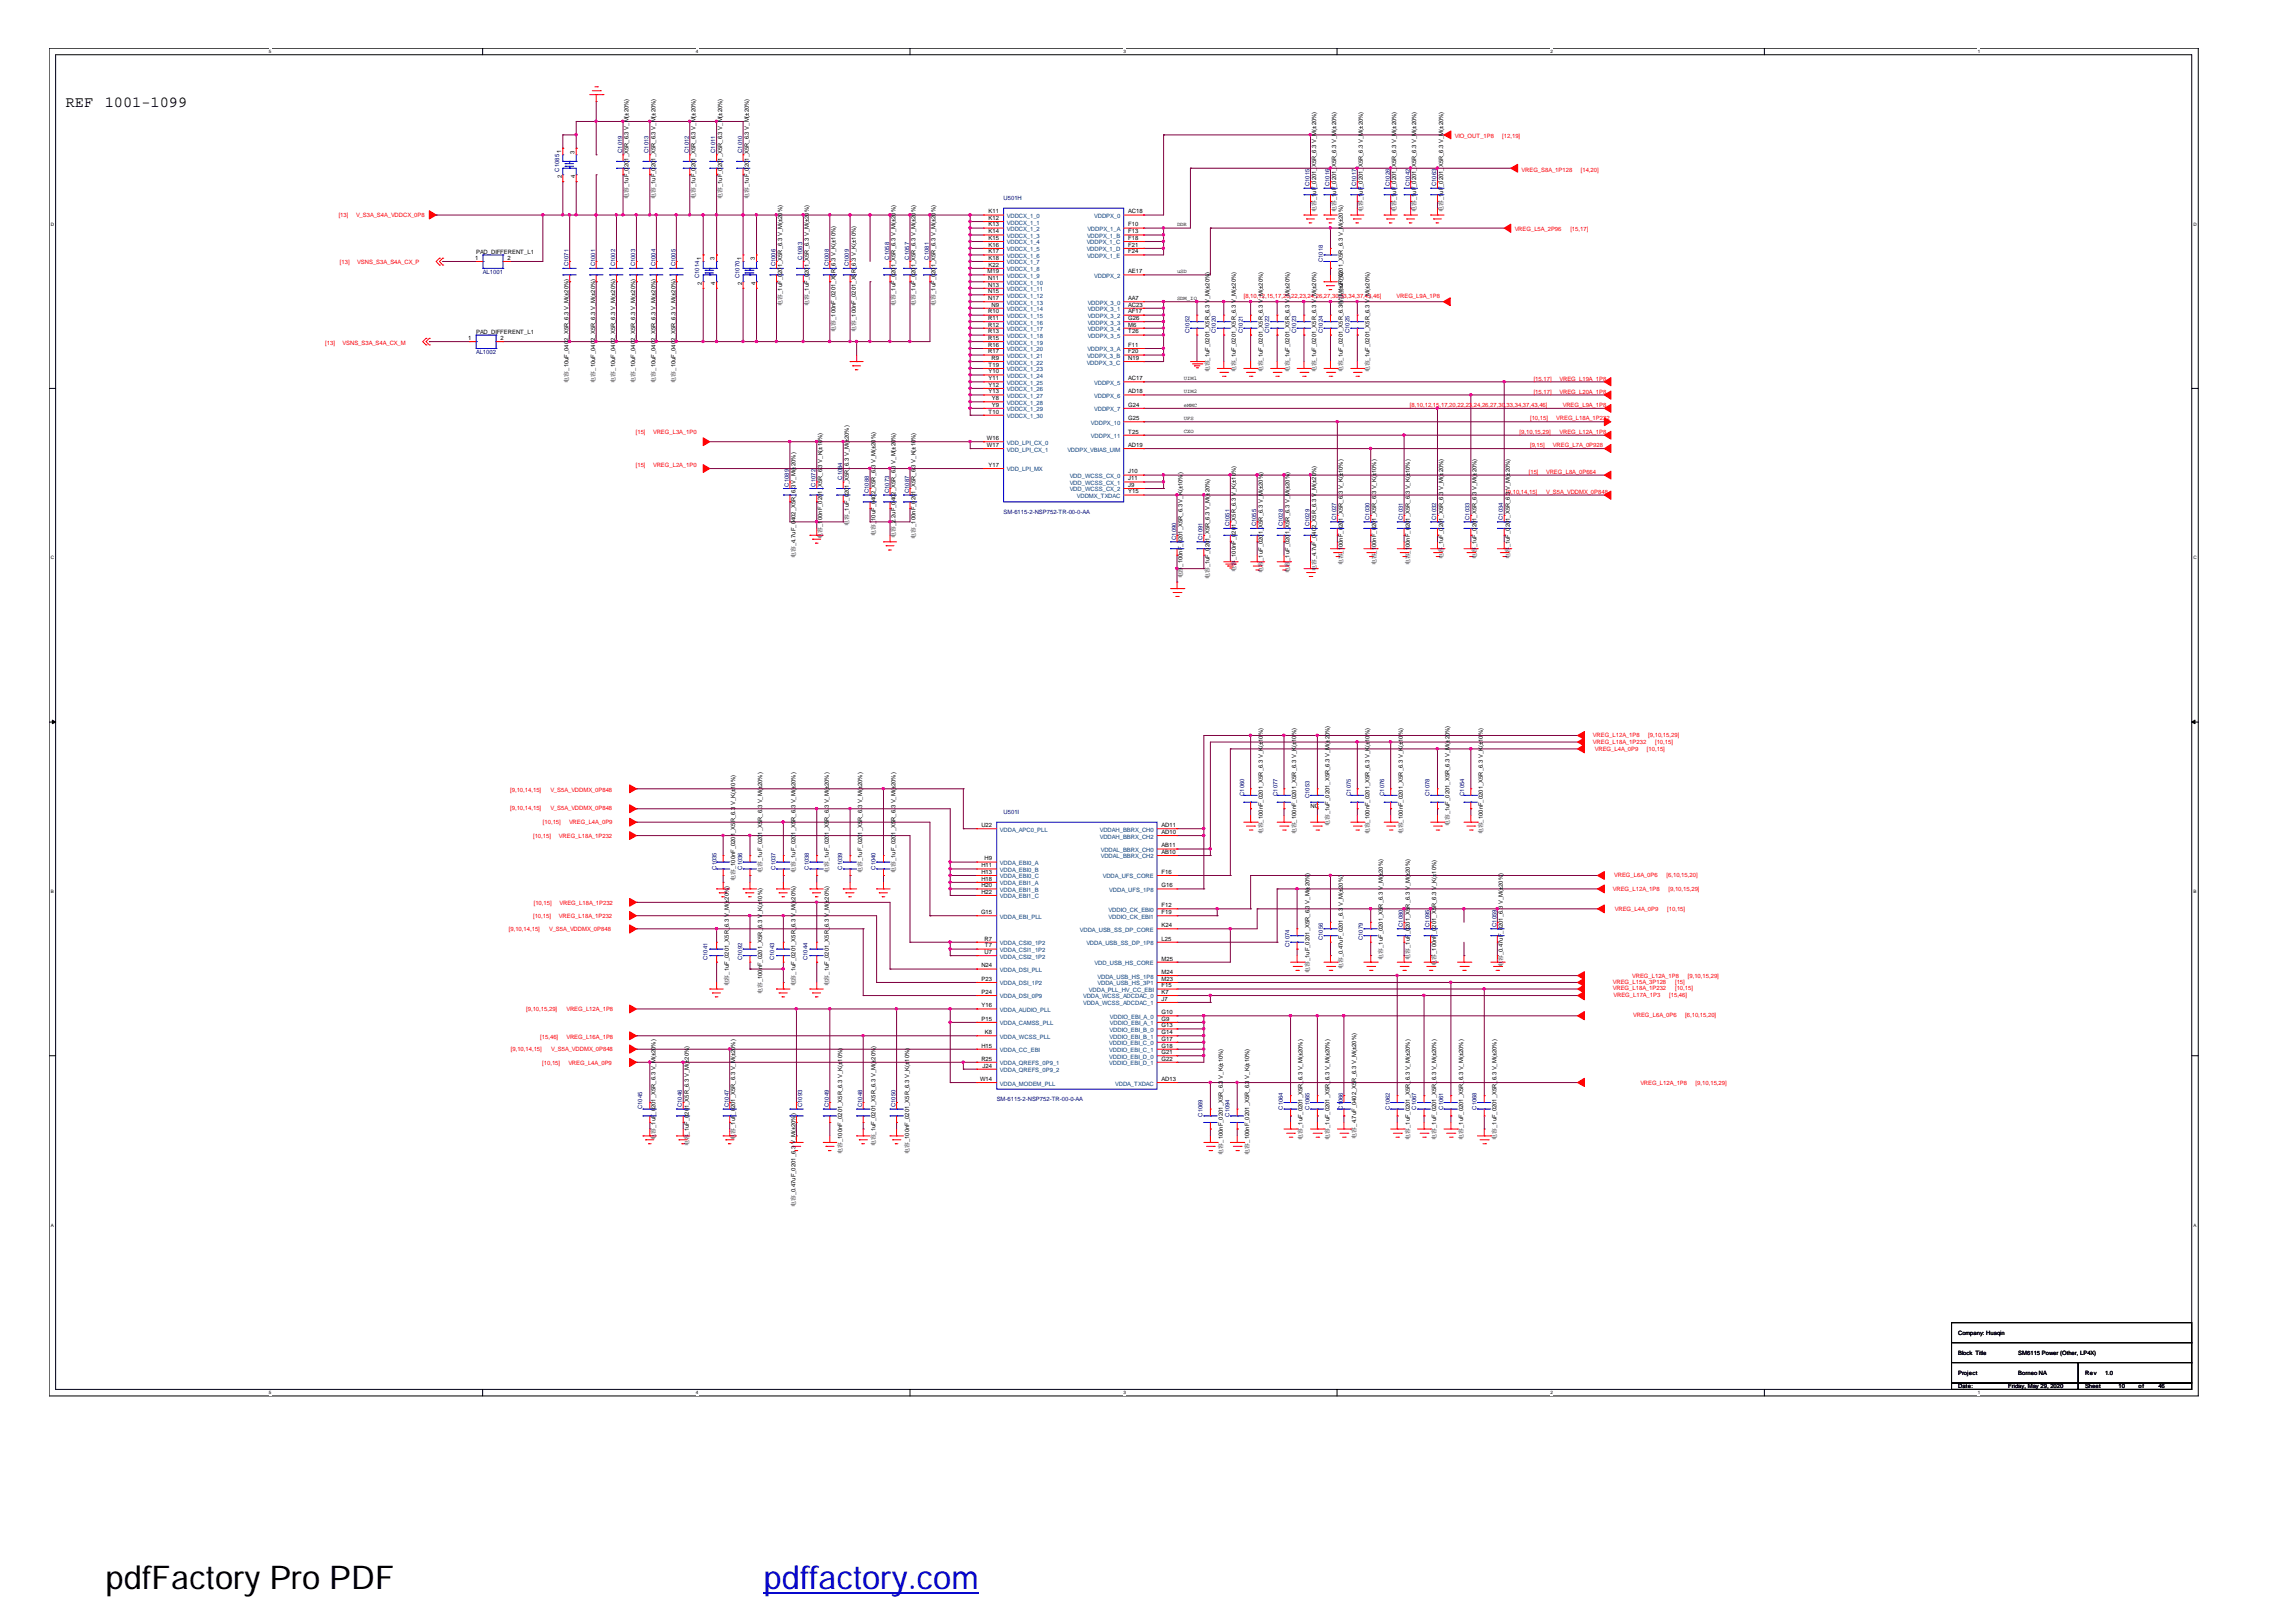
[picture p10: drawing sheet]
<svg xmlns="http://www.w3.org/2000/svg" width="297mm" height="210mm" viewBox="0 0 297 210" stroke-linecap="round" stroke-linejoin="round" font-family="sans-serif">
<defs><g id="words">
<text font-size="4.2" x="13.6" y="205.6">pdfFactory Pro PDF</text>
<text font-size="4.2" fill="#00f" x="98.8" y="205.6">pdffactory.com</text>
<g font-size="2">
<text x="8.5" y="13.8">REF</text>
<text x="13.5" y="13.8">1001-1099</text>
</g>
<g font-size=".8" fill="#f00">
<text x="188.2" y="17.8">VIO_OUT_1P8</text>
<text x="194.4" y="17.8">[12,19]</text>
<text x="196.8" y="22.2">VREG_S8A_1P128</text>
<text x="204.5" y="22.2">[14,20]</text>
<text x="43.8" y="28.1">[13]</text>
<text x="46.1" y="28.1">V_S3A_S4A_VDDCX_0P8</text>
<text x="196" y="29.9">VREG_L5A_2P96</text>
<text x="203.2" y="29.9">[15,17]</text>
<text x="44" y="34.1">[13]</text>
<text x="46.2" y="34.1">VSNS_S3A_S4A_CX_P</text>
<text x="160.9" y="38.5">[8,10,12,15,17,20,22,23,24,26,27,30,33,34,37,43,46]</text>
<text x="180.7" y="38.5">VREG_L9A_1P8</text>
<text x="42.1" y="44.6">[13]</text>
<text x="44.3" y="44.6">VSNS_S3A_S4A_CX_M</text>
<text x="182.4" y="52.7">[8,10,12,15,17,20,22,23,24,26,27,30,33,34,37,43,46]</text>
<text x="198.4" y="49.2">[15,17]</text>
<text x="198.4" y="51">[15,17]</text>
<text x="201.8" y="49.2">VREG_L19A_1P8</text>
<text x="201.8" y="51">VREG_L20A_1P8</text>
<text x="202.2" y="52.7">VREG_L9A_1P8</text>
<text x="82.3" y="56.1">[15]</text>
<text x="84.5" y="56.1">VREG_L3A_1P0</text>
<text x="196.6" y="56.1">[9,10,15,29]</text>
<text x="198" y="57.9">[9,15]</text>
<text x="198" y="54.4">[10,15]</text>
<text x="200.9" y="57.9">VREG_L7A_0P928</text>
<text x="201.3" y="54.4">VREG_L18A_1P232</text>
<text x="201.8" y="56.1">VREG_L12A_1P8</text>
<text x="82.3" y="60.5">[15]</text>
<text x="84.5" y="60.5">VREG_L2A_1P0</text>
<text x="194.9" y="63.9">[9,10,14,15]</text>
<text x="197.8" y="61.4">[15]</text>
<text x="200" y="61.4">VREG_L8A_0P664</text>
<text x="200" y="63.9">V_S5A_VDDMX_0P848</text>
<text x="206.1" y="95.4">VREG_L12A_1P8</text>
<text x="213.2" y="95.4">[9,10,15,29]</text>
<text x="206.1" y="96.2">VREG_L18A_1P232</text>
<text x="206.3" y="97.2">VREG_L4A_0P9</text>
<text x="213.1" y="97.2">[10,15]</text>
<text x="214.1" y="96.2">[10,15]</text>
<text x="66" y="104.9">[9,10,14,15]</text>
<text x="66" y="102.5">[9,10,14,15]</text>
<text x="70.2" y="106.7">[10,15]</text>
<text x="71.2" y="104.9">V_S5A_VDDMX_0P848</text>
<text x="71.2" y="102.5">V_S5A_VDDMX_0P848</text>
<text x="73.6" y="106.7">VREG_L4A_0P9</text>
<text x="69" y="108.4">[10,15]</text>
<text x="72.3" y="108.4">VREG_L18A_1P232</text>
<text x="208.8" y="113.5">VREG_L6A_0P6</text>
<text x="215.6" y="113.5">[6,10,15,20]</text>
<text x="69" y="118.8">[10,15]</text>
<text x="69" y="117.1">[10,15]</text>
<text x="72.3" y="118.8">VREG_L18A_1P232</text>
<text x="72.4" y="117.1">VREG_L18A_1P232</text>
<text x="208.7" y="115.2">VREG_L12A_1P8</text>
<text x="208.9" y="117.9">VREG_L4A_0P9</text>
<text x="215.7" y="117.9">[10,15]</text>
<text x="215.9" y="115.2">[9,10,15,29]</text>
<text x="65.8" y="120.5">[9,10,14,15]</text>
<text x="71" y="120.5">V_S5A_VDDMX_0P848</text>
<text x="68.1" y="130.9">[9,10,15,29]</text>
<text x="73.3" y="130.9">VREG_L12A_1P8</text>
<text x="208.7" y="128.1">VREG_L18A_1P232</text>
<text x="208.7" y="127.3">VREG_L15A_3P128</text>
<text x="208.7" y="129">VREG_L17A_1P3</text>
<text x="211.2" y="126.5">VREG_L12A_1P8</text>
<text x="211.3" y="131.6">VREG_L6A_0P6</text>
<text x="215.9" y="129">[15,46]</text>
<text x="216.7" y="128.1">[10,15]</text>
<text x="216.7" y="127.3">[15]</text>
<text x="218" y="131.6">[6,10,15,20]</text>
<text x="218.4" y="126.5">[9,10,15,29]</text>
<text x="66.1" y="136">[9,10,14,15]</text>
<text x="69.9" y="134.4">[15,46]</text>
<text x="70.1" y="137.8">[10,15]</text>
<text x="71.3" y="136">V_S5A_VDDMX_0P848</text>
<text x="73.3" y="134.4">VREG_L16A_1P8</text>
<text x="73.5" y="137.8">VREG_L4A_0P9</text>
<text x="212.2" y="140.3">VREG_L12A_1P8</text>
<text x="219.4" y="140.3">[9,10,15,29]</text>
</g>
<g font-size=".8" fill="#000080">
<text x="72.3" y="22.2" transform="rotate(-90 72.3 22.2)">C1085</text>
<text x="80.5" y="19.8" transform="rotate(-90 80.5 19.8)">C1019</text>
<text x="83.9" y="19.8" transform="rotate(-90 83.9 19.8)">C1013</text>
<text x="89.1" y="19.8" transform="rotate(-90 89.1 19.8)">C1012</text>
<text x="92.5" y="19.8" transform="rotate(-90 92.5 19.8)">C1011</text>
<text x="96" y="19.8" transform="rotate(-90 96 19.8)">C1010</text>
<text x="129.8" y="25.9">U501H</text>
<text x="169.4" y="24.1" transform="rotate(-90 169.4 24.1)">C1015</text>
<text x="172" y="24.1" transform="rotate(-90 172 24.1)">C1016</text>
<text x="175.5" y="24.1" transform="rotate(-90 175.5 24.1)">C1017</text>
<text x="179.8" y="24.1" transform="rotate(-90 179.8 24.1)">C1026</text>
<text x="182.4" y="24.1" transform="rotate(-90 182.4 24.1)">C1042</text>
<text x="185.8" y="24.1" transform="rotate(-90 185.8 24.1)">C1063</text>
<text x="62.5" y="35.4">AL1001</text>
<text x="73.5" y="34.5" transform="rotate(-90 73.5 34.5)">C1071</text>
<text x="77" y="34.5" transform="rotate(-90 77 34.5)">C1001</text>
<text x="79.6" y="34.5" transform="rotate(-90 79.6 34.5)">C1002</text>
<text x="82.2" y="34.5" transform="rotate(-90 82.2 34.5)">C1003</text>
<text x="84.8" y="34.5" transform="rotate(-90 84.8 34.5)">C1004</text>
<text x="87.4" y="34.5" transform="rotate(-90 87.4 34.5)">C1005</text>
<text x="90.5" y="36" transform="rotate(-90 90.5 36)">C1014</text>
<text x="95.7" y="36" transform="rotate(-90 95.7 36)">C1070</text>
<text x="100.3" y="34.5" transform="rotate(-90 100.3 34.5)">C1006</text>
<text x="103.8" y="33.6" transform="rotate(-90 103.8 33.6)">C1083</text>
<text x="107.2" y="34.5" transform="rotate(-90 107.2 34.5)">C1008</text>
<text x="109.8" y="34.5" transform="rotate(-90 109.8 34.5)">C1009</text>
<text x="115" y="33.6" transform="rotate(-90 115 33.6)">C1058</text>
<text x="117.6" y="33.6" transform="rotate(-90 117.6 33.6)">C1057</text>
<text x="120.2" y="33.6" transform="rotate(-90 120.2 33.6)">C1081</text>
<text x="171.2" y="33.9" transform="rotate(-90 171.2 33.9)">C1018</text>
<text x="61.6" y="45.8">AL1002</text>
<text x="153.9" y="43.1" transform="rotate(-90 153.9 43.1)">C1052</text>
<text x="157.3" y="43.1" transform="rotate(-90 157.3 43.1)">C1020</text>
<text x="160.8" y="43.1" transform="rotate(-90 160.8 43.1)">C1021</text>
<text x="164.2" y="43.1" transform="rotate(-90 164.2 43.1)">C1022</text>
<text x="167.7" y="43.1" transform="rotate(-90 167.7 43.1)">C1023</text>
<text x="171.2" y="43.1" transform="rotate(-90 171.2 43.1)">C1024</text>
<text x="174.6" y="43.1" transform="rotate(-90 174.6 43.1)">C1025</text>
<text x="102.1" y="63" transform="rotate(-90 102.1 63)">C1089</text>
<text x="105.5" y="63" transform="rotate(-90 105.5 63)">C1072</text>
<text x="109" y="62.1" transform="rotate(-90 109 62.1)">C1084</text>
<text x="112.4" y="63.8" transform="rotate(-90 112.4 63.8)">C1088</text>
<text x="115" y="63.8" transform="rotate(-90 115 63.8)">C1073</text>
<text x="117.6" y="63.8" transform="rotate(-90 117.6 63.8)">C1087</text>
<text x="129.8" y="66.5">SM-6115-2-NSP752-TR-00-0-AA</text>
<text x="152.1" y="69.9" transform="rotate(-90 152.1 69.9)">C1090</text>
<text x="155.6" y="69.9" transform="rotate(-90 155.6 69.9)">C1091</text>
<text x="159" y="68.1" transform="rotate(-90 159 68.1)">C1051</text>
<text x="162.5" y="68.1" transform="rotate(-90 162.5 68.1)">C1055</text>
<text x="165.9" y="68.1" transform="rotate(-90 165.9 68.1)">C1028</text>
<text x="169.4" y="68.1" transform="rotate(-90 169.4 68.1)">C1029</text>
<text x="172.8" y="67.3" transform="rotate(-90 172.8 67.3)">C1027</text>
<text x="177.2" y="67.3" transform="rotate(-90 177.2 67.3)">C1030</text>
<text x="181.5" y="67.3" transform="rotate(-90 181.5 67.3)">C1031</text>
<text x="185.8" y="67.3" transform="rotate(-90 185.8 67.3)">C1032</text>
<text x="190.1" y="67.3" transform="rotate(-90 190.1 67.3)">C1033</text>
<text x="194.4" y="67.3" transform="rotate(-90 194.4 67.3)">C1034</text>
<text x="129.8" y="105.4">U501I</text>
<text x="161" y="103" transform="rotate(-90 161 103)">C1060</text>
<text x="165.3" y="103" transform="rotate(-90 165.3 103)">C1077</text>
<text x="169.4" y="103.3" transform="rotate(-90 169.4 103.3)">C1053</text>
<text x="174.8" y="103" transform="rotate(-90 174.8 103)">C1075</text>
<text x="179.1" y="103" transform="rotate(-90 179.1 103)">C1076</text>
<text x="185" y="103" transform="rotate(-90 185 103)">C1078</text>
<text x="189.4" y="103" transform="rotate(-90 189.4 103)">C1054</text>
<text x="92.7" y="112.5" transform="rotate(-90 92.7 112.5)">C1035</text>
<text x="96" y="112.5" transform="rotate(-90 96 112.5)">C1036</text>
<text x="100.3" y="112.5" transform="rotate(-90 100.3 112.5)">C1037</text>
<text x="104.6" y="112.5" transform="rotate(-90 104.6 112.5)">C1038</text>
<text x="109" y="112.5" transform="rotate(-90 109 112.5)">C1039</text>
<text x="113.3" y="112.5" transform="rotate(-90 113.3 112.5)">C1040</text>
<text x="181.5" y="119.9" transform="rotate(-90 181.5 119.9)">C1080</text>
<text x="185" y="119.9" transform="rotate(-90 185 119.9)">C1095</text>
<text x="193.6" y="119.9" transform="rotate(-90 193.6 119.9)">C1059</text>
<text x="91.5" y="124.3" transform="rotate(-90 91.5 124.3)">C1041</text>
<text x="96" y="124.3" transform="rotate(-90 96 124.3)">C1092</text>
<text x="100.2" y="124.3" transform="rotate(-90 100.2 124.3)">C1043</text>
<text x="104.5" y="124.3" transform="rotate(-90 104.5 124.3)">C1044</text>
<text x="166.8" y="122.5" transform="rotate(-90 166.8 122.5)">C1074</text>
<text x="171.2" y="121.7" transform="rotate(-90 171.2 121.7)">C1056</text>
<text x="176.3" y="121.7" transform="rotate(-90 176.3 121.7)">C1079</text>
<text x="83.1" y="143.5" transform="rotate(-90 83.1 143.5)">C1045</text>
<text x="88.2" y="143.3" transform="rotate(-90 88.2 143.3)">C1046</text>
<text x="94.3" y="143.3" transform="rotate(-90 94.3 143.3)">C1047</text>
<text x="103.8" y="143.3" transform="rotate(-90 103.8 143.3)">C1093</text>
<text x="107.2" y="143.3" transform="rotate(-90 107.2 143.3)">C1049</text>
<text x="111.5" y="143.3" transform="rotate(-90 111.5 143.3)">C1048</text>
<text x="115.9" y="143.3" transform="rotate(-90 115.9 143.3)">C1050</text>
<text x="128.9" y="142.5">SM-6115-2-NSP752-TR-00-0-AA</text>
<text x="165.9" y="143.6" transform="rotate(-90 165.9 143.6)">C1064</text>
<text x="169.4" y="143.6" transform="rotate(-90 169.4 143.6)">C1065</text>
<text x="173.7" y="143.6" transform="rotate(-90 173.7 143.6)">C1066</text>
<text x="179.8" y="143.6" transform="rotate(-90 179.8 143.6)">C1062</text>
<text x="183.2" y="143.6" transform="rotate(-90 183.2 143.6)">C1067</text>
<text x="186.7" y="143.6" transform="rotate(-90 186.7 143.6)">C1061</text>
<text x="191" y="143.6" transform="rotate(-90 191 143.6)">C1068</text>
<text x="155.6" y="144.5" transform="rotate(-90 155.6 144.5)">C1069</text>
<text x="159" y="144.5" transform="rotate(-90 159 144.5)">C1094</text>
</g>
<g font-size=".8">
<text x="72.6" y="19.8" transform="rotate(-90 72.6 19.8)">1</text>
<text x="72.7" y="23" transform="rotate(-90 72.7 23)">2</text>
<text x="74.3" y="19.9" transform="rotate(-90 74.3 19.9)">3</text>
<text x="74.4" y="23" transform="rotate(-90 74.4 23)">4</text>
<text x="81.3" y="25.8" transform="rotate(-90 81.3 25.8)">电容_1uF_0201_X5R_6.3 V_M(±20%)</text>
<text x="84.8" y="25.8" transform="rotate(-90 84.8 25.8)">电容_1uF_0201_X5R_6.3 V_M(±20%)</text>
<text x="90" y="25.8" transform="rotate(-90 90 25.8)">电容_1uF_0201_X5R_6.3 V_M(±20%)</text>
<text x="93.4" y="25.8" transform="rotate(-90 93.4 25.8)">电容_1uF_0201_X5R_6.3 V_M(±20%)</text>
<text x="96.9" y="25.8" transform="rotate(-90 96.9 25.8)">电容_1uF_0201_X5R_6.3 V_M(±20%)</text>
<text x="127.9" y="27.6">K11</text>
<text x="127.9" y="28.5">K12</text>
<text x="127.9" y="29.3">K13</text>
<text x="146" y="27.6">AC18</text>
<text x="146" y="29.3">F10</text>
<text x="170.3" y="27.4" transform="rotate(-90 170.3 27.4)">电容_1uF_0201_X5R_6.3 V_M(±20%)</text>
<text x="172.8" y="27.4" transform="rotate(-90 172.8 27.4)">电容_1uF_0201_X5R_6.3 V_M(±20%)</text>
<text x="176.3" y="27.4" transform="rotate(-90 176.3 27.4)">电容_1uF_0201_X5R_6.3 V_M(±20%)</text>
<text x="180.6" y="27.4" transform="rotate(-90 180.6 27.4)">电容_1uF_0201_X5R_6.3 V_M(±20%)</text>
<text x="183.2" y="27.4" transform="rotate(-90 183.2 27.4)">电容_1uF_0201_X5R_6.3 V_M(±20%)</text>
<text x="186.7" y="27.4" transform="rotate(-90 186.7 27.4)">电容_1uF_0201_X5R_6.3 V_M(±20%)</text>
<text x="61.5" y="33.6">1</text>
<text x="61.6" y="32.9">PAD_DIFFERENT_L1</text>
<text x="65.7" y="33.6">2</text>
<text x="90.7" y="33.6" transform="rotate(-90 90.7 33.6)">1</text>
<text x="92.5" y="33.7" transform="rotate(-90 92.5 33.7)">3</text>
<text x="95.9" y="33.6" transform="rotate(-90 95.9 33.6)">1</text>
<text x="97.7" y="33.7" transform="rotate(-90 97.7 33.7)">3</text>
<text x="127.8" y="35.4">M19</text>
<text x="127.9" y="30.2">K14</text>
<text x="127.9" y="31">K15</text>
<text x="127.9" y="31.9">K16</text>
<text x="127.9" y="32.8">K17</text>
<text x="127.9" y="33.6">K18</text>
<text x="127.9" y="34.5">K22</text>
<text x="146" y="31">F18</text>
<text x="146" y="31.9">F21</text>
<text x="146" y="30.2">F13</text>
<text x="146" y="32.8">F24</text>
<text x="146" y="35.4">AE17</text>
<text x="90.8" y="36.9" transform="rotate(-90 90.8 36.9)">2</text>
<text x="92.5" y="36.9" transform="rotate(-90 92.5 36.9)">4</text>
<text x="96" y="36.9" transform="rotate(-90 96 36.9)">2</text>
<text x="97.7" y="36.9" transform="rotate(-90 97.7 36.9)">4</text>
<text x="101.2" y="39.6" transform="rotate(-90 101.2 39.6)">电容_1uF_0201_X5R_6.3 V_M(±20%)</text>
<text x="104.6" y="39.6" transform="rotate(-90 104.6 39.6)">电容_1uF_0201_X5R_6.3 V_M(±20%)</text>
<text x="115.9" y="39.6" transform="rotate(-90 115.9 39.6)">电容_1uF_0201_X5R_6.3 V_M(±20%)</text>
<text x="118.4" y="39.6" transform="rotate(-90 118.4 39.6)">电容_1uF_0201_X5R_6.3 V_M(±20%)</text>
<text x="121" y="39.6" transform="rotate(-90 121 39.6)">电容_1uF_0201_X5R_6.3 V_M(±20%)</text>
<text x="127.8" y="36.3">N11</text>
<text x="127.8" y="37.1">N13</text>
<text x="127.8" y="37.9">N15</text>
<text x="127.8" y="38.8">N17</text>
<text x="127.8" y="40.6">R10</text>
<text x="127.8" y="41.4">R11</text>
<text x="128.3" y="39.7">N9</text>
<text x="146" y="38.8">AA7</text>
<text x="146" y="39.7">AC23</text>
<text x="146" y="40.6">AF17</text>
<text x="146" y="41.4">G26</text>
<text x="173.7" y="39.6" transform="rotate(-90 173.7 39.6)">电容_1uF_0201_X5R_6.3 V_M(±20%)</text>
<text x="60.6" y="44">1</text>
<text x="61.6" y="43.2">PAD_DIFFERENT_L1</text>
<text x="64.8" y="44">2</text>
<text x="108.1" y="42.9" transform="rotate(-90 108.1 42.9)">电容_100nF_0201_X5R_6.3 V_K(±10%)</text>
<text x="110.7" y="42.9" transform="rotate(-90 110.7 42.9)">电容_100nF_0201_X5R_6.3 V_K(±10%)</text>
<text x="127.8" y="42.3">R12</text>
<text x="127.8" y="43.2">R13</text>
<text x="127.8" y="44">R15</text>
<text x="127.8" y="44.9">R16</text>
<text x="127.8" y="45.7">R17</text>
<text x="127.9" y="47.5">T19</text>
<text x="128.3" y="46.6">R9</text>
<text x="146" y="46.6">N19</text>
<text x="146" y="42.3">M6</text>
<text x="146" y="43.2">T26</text>
<text x="146" y="44.9">F11</text>
<text x="146" y="45.7">F20</text>
<text x="73.5" y="49.5" transform="rotate(-90 73.5 49.5)">电容_10uF_0402_X5R_6.3 V_M(±20%)</text>
<text x="77" y="49.5" transform="rotate(-90 77 49.5)">电容_10uF_0402_X5R_6.3 V_M(±20%)</text>
<text x="79.6" y="49.5" transform="rotate(-90 79.6 49.5)">电容_10uF_0402_X5R_6.3 V_M(±20%)</text>
<text x="82.2" y="49.5" transform="rotate(-90 82.2 49.5)">电容_10uF_0402_X5R_6.3 V_M(±20%)</text>
<text x="84.8" y="49.5" transform="rotate(-90 84.8 49.5)">电容_10uF_0402_X5R_6.3 V_M(±20%)</text>
<text x="87.4" y="49.5" transform="rotate(-90 87.4 49.5)">电容_10uF_0402_X5R_6.3 V_M(±20%)</text>
<text x="127.9" y="48.3">Y10</text>
<text x="127.9" y="49.2">Y11</text>
<text x="127.9" y="50.1">Y12</text>
<text x="127.9" y="50.9">Y13</text>
<text x="127.9" y="53.5">T10</text>
<text x="128.3" y="51.8">Y8</text>
<text x="128.3" y="52.6">Y9</text>
<text x="146" y="49.2">AC17</text>
<text x="146" y="50.9">AD18</text>
<text x="146" y="52.6">G24</text>
<text x="156.5" y="48.2" transform="rotate(-90 156.5 48.2)">电容_1uF_0201_X5R_6.3 V_M(±20%)</text>
<text x="159.9" y="48.2" transform="rotate(-90 159.9 48.2)">电容_1uF_0201_X5R_6.3 V_M(±20%)</text>
<text x="163.4" y="48.2" transform="rotate(-90 163.4 48.2)">电容_1uF_0201_X5R_6.3 V_M(±20%)</text>
<text x="166.8" y="48.2" transform="rotate(-90 166.8 48.2)">电容_1uF_0201_X5R_6.3 V_M(±20%)</text>
<text x="170.3" y="48.2" transform="rotate(-90 170.3 48.2)">电容_1uF_0201_X5R_6.3 V_M(±20%)</text>
<text x="173.7" y="48.2" transform="rotate(-90 173.7 48.2)">电容_1uF_0201_X5R_6.3 V_M(±20%)</text>
<text x="177.2" y="48.2" transform="rotate(-90 177.2 48.2)">电容_1uF_0201_X5R_6.3 V_M(±20%)</text>
<text x="127.7" y="57">W16</text>
<text x="127.7" y="57.8">W17</text>
<text x="146" y="54.4">G25</text>
<text x="146" y="56.1">T25</text>
<text x="146" y="57.8">AD19</text>
<text x="127.9" y="60.4">Y17</text>
<text x="146" y="61.3">J10</text>
<text x="146" y="62.2">J11</text>
<text x="146" y="63">J9</text>
<text x="146" y="63.9">Y15</text>
<text x="106.4" y="69.7" transform="rotate(-90 106.4 69.7)">电容_100nF_0201_X5R_6.3 V_K(±10%)</text>
<text x="109.8" y="68" transform="rotate(-90 109.8 68)">电容_1uF_0201_X5R_6.3 V_M(±20%)</text>
<text x="113.3" y="69.4" transform="rotate(-90 113.3 69.4)">电容_10uF_0402_X5R_6.3 V_M(±20%)</text>
<text x="115.9" y="69.6" transform="rotate(-90 115.9 69.6)">电容_2.2uF_0402_X5R_6.3 V_M(±20%)</text>
<text x="118.4" y="69.7" transform="rotate(-90 118.4 69.7)">电容_100nF_0201_X5R_6.3 V_K(±10%)</text>
<text x="102.9" y="72.2" transform="rotate(-90 102.9 72.2)">电容_4.7uF_0402_X5R_6.3 V_M(±20%)</text>
<text x="153" y="74.9" transform="rotate(-90 153 74.9)">电容_100nF_0201_X5R_6.3 V_K(±10%)</text>
<text x="156.5" y="74.9" transform="rotate(-90 156.5 74.9)">电容_1uF_0201_X5R_6.3 V_M(±20%)</text>
<text x="159.9" y="74" transform="rotate(-90 159.9 74)">电容_100nF_0201_X5R_6.3 V_K(±10%)</text>
<text x="163.4" y="74.1" transform="rotate(-90 163.4 74.1)">电容_1uF_0201_X5R_6.3 V_M(±20%)</text>
<text x="166.8" y="74.1" transform="rotate(-90 166.8 74.1)">电容_1uF_0201_X5R_6.3 V_M(±20%)</text>
<text x="170.3" y="73.9" transform="rotate(-90 170.3 73.9)">电容_4.7uF_0402_X5R_6.3 V_M(±20%)</text>
<text x="173.7" y="73.2" transform="rotate(-90 173.7 73.2)">电容_100nF_0201_X5R_6.3 V_K(±10%)</text>
<text x="178.1" y="73.2" transform="rotate(-90 178.1 73.2)">电容_100nF_0201_X5R_6.3 V_K(±10%)</text>
<text x="182.4" y="73.2" transform="rotate(-90 182.4 73.2)">电容_100nF_0201_X5R_6.3 V_K(±10%)</text>
<text x="186.7" y="72.4" transform="rotate(-90 186.7 72.4)">电容_1uF_0201_X5R_6.3 V_M(±20%)</text>
<text x="191" y="72.4" transform="rotate(-90 191 72.4)">电容_1uF_0201_X5R_6.3 V_M(±20%)</text>
<text x="195.3" y="72.4" transform="rotate(-90 195.3 72.4)">电容_1uF_0201_X5R_6.3 V_M(±20%)</text>
<text x="163.4" y="96" transform="rotate(-90 163.4 96)">10%)</text>
<text x="167.7" y="96" transform="rotate(-90 167.7 96)">10%)</text>
<text x="177.2" y="96" transform="rotate(-90 177.2 96)">10%)</text>
<text x="181.5" y="96" transform="rotate(-90 181.5 96)">10%)</text>
<text x="191.9" y="96" transform="rotate(-90 191.9 96)">10%)</text>
<text x="95.1" y="102.1" transform="rotate(-90 95.1 102.1)">10%)</text>
<text x="127" y="107">U22</text>
<text x="150.3" y="107">AD11</text>
<text x="150.3" y="107.9">AD10</text>
<text x="163.4" y="108" transform="rotate(-90 163.4 108)">电容_100nF_0201_X5R_6.3 V_K(±</text>
<text x="167.7" y="108" transform="rotate(-90 167.7 108)">电容_100nF_0201_X5R_6.3 V_K(±</text>
<text x="169.5" y="104.5">NC</text>
<text x="172" y="106.9" transform="rotate(-90 172 106.9)">电容_1uF_0201_X5R_6.3 V_M(±20%)</text>
<text x="177.2" y="108" transform="rotate(-90 177.2 108)">电容_100nF_0201_X5R_6.3 V_K(±</text>
<text x="181.5" y="108" transform="rotate(-90 181.5 108)">电容_100nF_0201_X5R_6.3 V_K(±</text>
<text x="187.5" y="106.9" transform="rotate(-90 187.5 106.9)">电容_1uF_0201_X5R_6.3 V_M(±20%)</text>
<text x="191.9" y="108" transform="rotate(-90 191.9 108)">电容_100nF_0201_X5R_6.3 V_K(±</text>
<text x="98.6" y="113" transform="rotate(-90 98.6 113)">电容_1uF_0201_X5R_6.3 V_M(±20%)</text>
<text x="102.9" y="113" transform="rotate(-90 102.9 113)">电容_1uF_0201_X5R_6.3 V_M(±20%)</text>
<text x="107.2" y="113" transform="rotate(-90 107.2 113)">电容_1uF_0201_X5R_6.3 V_M(±20%)</text>
<text x="111.5" y="113" transform="rotate(-90 111.5 113)">电容_1uF_0201_X5R_6.3 V_M(±20%)</text>
<text x="115.9" y="113" transform="rotate(-90 115.9 113)">电容_1uF_0201_X5R_6.3 V_M(±20%)</text>
<text x="127" y="112.2">H11</text>
<text x="127" y="113.1">H13</text>
<text x="127" y="114">H18</text>
<text x="127.4" y="111.4">H9</text>
<text x="150.3" y="113.1">F16</text>
<text x="150.3" y="109.7">AB11</text>
<text x="150.3" y="110.5">AB10</text>
<text x="95.1" y="114" transform="rotate(-90 95.1 114)">电容_100nF_0201_X5R_6.3 V_K(±</text>
<text x="98.6" y="116.7" transform="rotate(-90 98.6 116.7)">10%)</text>
<text x="126.9" y="118.3">G15</text>
<text x="127" y="114.8">H20</text>
<text x="127" y="115.7">H22</text>
<text x="150.3" y="114.8">G16</text>
<text x="150.3" y="117.4">F12</text>
<text x="150.3" y="118.3">F19</text>
<text x="150.3" y="120">K24</text>
<text x="173.7" y="115" transform="rotate(-90 173.7 115)">20%)</text>
<text x="127" y="125.2">N24</text>
<text x="127.4" y="121.7">R7</text>
<text x="127.4" y="123.5">U7</text>
<text x="127.4" y="122.6">T7</text>
<text x="150.3" y="121.7">L25</text>
<text x="150.3" y="124.3">M25</text>
<text x="169.4" y="125.9" transform="rotate(-90 169.4 125.9)">电容_1uF_0201_X5R_6.3 V_M(±20%)</text>
<text x="173.7" y="125.4" transform="rotate(-90 173.7 125.4)">电容_0.47uF_0201_6.3 V_M(±</text>
<text x="178.9" y="124.2" transform="rotate(-90 178.9 124.2)">电容_1uF_0201_X5R_6.3 V_M(±20%)</text>
<text x="182.4" y="124.2" transform="rotate(-90 182.4 124.2)">电容_1uF_0201_X5R_6.3 V_M(±20%)</text>
<text x="185.8" y="125" transform="rotate(-90 185.8 125)">电容_100nF_0201_X5R_6.3 V_K(±10%)</text>
<text x="194.4" y="125.2" transform="rotate(-90 194.4 125.2)">电容_0.47uF_0201_6.3 V_M(±20%)</text>
<text x="94.3" y="127.6" transform="rotate(-90 94.3 127.6)">电容_1uF_0201_X5R_6.3 V_M(±20%)</text>
<text x="98.6" y="128.7" transform="rotate(-90 98.6 128.7)">电容_100nF_0201_X5R_6.3 V_K(±</text>
<text x="102.9" y="127.6" transform="rotate(-90 102.9 127.6)">电容_1uF_0201_X5R_6.3 V_M(±20%)</text>
<text x="107.2" y="127.6" transform="rotate(-90 107.2 127.6)">电容_1uF_0201_X5R_6.3 V_M(±20%)</text>
<text x="127" y="126.9">P23</text>
<text x="127" y="128.6">P24</text>
<text x="127" y="130.4">Y16</text>
<text x="150.3" y="126">M24</text>
<text x="150.3" y="126.9">M23</text>
<text x="150.3" y="127.8">F15</text>
<text x="150.3" y="128.6">K7</text>
<text x="150.3" y="129.5">J7</text>
<text x="150.3" y="131.2">G10</text>
<text x="109" y="137.4" transform="rotate(-90 109 137.4)">10%)</text>
<text x="117.6" y="137.4" transform="rotate(-90 117.6 137.4)">10%)</text>
<text x="127" y="135.6">H15</text>
<text x="127" y="137.3">R25</text>
<text x="127" y="132.1">P15</text>
<text x="127.4" y="133.8">K8</text>
<text x="150.3" y="132.1">G9</text>
<text x="150.3" y="132.9">G13</text>
<text x="150.3" y="133.8">G14</text>
<text x="150.3" y="134.7">G17</text>
<text x="150.3" y="135.6">G18</text>
<text x="150.3" y="136.4">G21</text>
<text x="150.3" y="137.3">G22</text>
<text x="126.8" y="139.9">W14</text>
<text x="127.1" y="138.1">J24</text>
<text x="150.3" y="139.9">AD13</text>
<text x="84.8" y="147.5" transform="rotate(-90 84.8 147.5)">电容_1uF_0201_X5R_6.3 V_M(±20%)</text>
<text x="89.1" y="148.4" transform="rotate(-90 89.1 148.4)">电容_1uF_0201_X5R_6.3 V_M(±20%)</text>
<text x="95.1" y="147.5" transform="rotate(-90 95.1 147.5)">电容_1uF_0201_X5R_6.3 V_M(±20%)</text>
<text x="109" y="149.3" transform="rotate(-90 109 149.3)">电容_100nF_0201_X5R_6.3 V_K(±</text>
<text x="113.3" y="148.4" transform="rotate(-90 113.3 148.4)">电容_1uF_0201_X5R_6.3 V_M(±20%)</text>
<text x="117.6" y="149.3" transform="rotate(-90 117.6 149.3)">电容_100nF_0201_X5R_6.3 V_K(±</text>
<text x="158.2" y="149.4" transform="rotate(-90 158.2 149.4)">电容_100nF_0201_X5R_6.3 V_K(±10%)</text>
<text x="161.6" y="149.4" transform="rotate(-90 161.6 149.4)">电容_100nF_0201_X5R_6.3 V_K(±10%)</text>
<text x="168.5" y="147.5" transform="rotate(-90 168.5 147.5)">电容_1uF_0201_X5R_6.3 V_M(±20%)</text>
<text x="172" y="147.5" transform="rotate(-90 172 147.5)">电容_1uF_0201_X5R_6.3 V_M(±20%)</text>
<text x="175.5" y="147.3" transform="rotate(-90 175.5 147.3)">电容_4.7uF_0402_X5R_6.3 V_M(±20%)</text>
<text x="182.4" y="147.5" transform="rotate(-90 182.4 147.5)">电容_1uF_0201_X5R_6.3 V_M(±20%)</text>
<text x="185.8" y="147.5" transform="rotate(-90 185.8 147.5)">电容_1uF_0201_X5R_6.3 V_M(±20%)</text>
<text x="189.3" y="147.5" transform="rotate(-90 189.3 147.5)">电容_1uF_0201_X5R_6.3 V_M(±20%)</text>
<text x="193.6" y="147.5" transform="rotate(-90 193.6 147.5)">电容_1uF_0201_X5R_6.3 V_M(±20%)</text>
<text x="102.9" y="156.2" transform="rotate(-90 102.9 156.2)">电容_0.47uF_0201_6.3 V_M(±20%)</text>
<text x="253.3" y="172.7">Company: Huaqin</text>
<text x="253.3" y="175.4">Block Title</text>
<text x="253.3" y="177.9">Project</text>
<text x="253.3" y="179.7">Date:</text>
<text x="259.8" y="179.7">Friday, May 29, 2020</text>
<text x="261.1" y="177.9">Borneo NA</text>
<text x="261.1" y="175.4">SM6115 Power (Other, LP4X)</text>
<text x="269.7" y="177.9">Rev</text>
<text x="269.7" y="179.7">Sheet</text>
<text x="272.3" y="177.9">1.0</text>
<text x="274.1" y="179.7">10</text>
<text x="276.6" y="179.7">of</text>
<text x="279.2" y="179.7">46</text>
</g>
<g font-size=".8" fill="#004080">
<text x="130.3" y="28.2">VDDCX_1_0</text>
<text x="130.3" y="29.1">VDDCX_1_1</text>
<text x="130.3" y="29.9">VDDCX_1_2</text>
<text x="140.7" y="29.9">VDDPX_1_A</text>
<text x="141.6" y="28.2">VDDPX_0</text>
<text x="130.3" y="30.8">VDDCX_1_3</text>
<text x="130.3" y="31.6">VDDCX_1_4</text>
<text x="130.3" y="32.5">VDDCX_1_5</text>
<text x="130.3" y="33.4">VDDCX_1_6</text>
<text x="130.3" y="34.2">VDDCX_1_7</text>
<text x="130.3" y="35.1">VDDCX_1_8</text>
<text x="130.3" y="36">VDDCX_1_9</text>
<text x="140.6" y="31.6">VDDPX_1_C</text>
<text x="140.6" y="32.5">VDDPX_1_D</text>
<text x="140.6" y="30.8">VDDPX_1_B</text>
<text x="140.6" y="33.4">VDDPX_1_E</text>
<text x="141.6" y="36">VDDPX_2</text>
<text x="130.3" y="36.8">VDDCX_1_10</text>
<text x="130.3" y="37.7">VDDCX_1_11</text>
<text x="130.3" y="38.5">VDDCX_1_12</text>
<text x="130.3" y="39.4">VDDCX_1_13</text>
<text x="130.3" y="40.3">VDDCX_1_14</text>
<text x="130.3" y="41.2">VDDCX_1_15</text>
<text x="140.7" y="39.4">VDDPX_3_0</text>
<text x="140.7" y="40.3">VDDPX_3_1</text>
<text x="140.7" y="41.2">VDDPX_3_2</text>
<text x="130.3" y="42">VDDCX_1_16</text>
<text x="130.3" y="42.9">VDDCX_1_17</text>
<text x="130.3" y="43.7">VDDCX_1_18</text>
<text x="130.3" y="44.6">VDDCX_1_19</text>
<text x="130.3" y="45.5">VDDCX_1_20</text>
<text x="130.3" y="46.3">VDDCX_1_21</text>
<text x="130.3" y="47.2">VDDCX_1_22</text>
<text x="140.6" y="47.2">VDDPX_3_C</text>
<text x="140.6" y="46.3">VDDPX_3_B</text>
<text x="140.7" y="45.5">VDDPX_3_A</text>
<text x="140.7" y="42">VDDPX_3_3</text>
<text x="140.7" y="42.9">VDDPX_3_4</text>
<text x="140.7" y="43.7">VDDPX_3_5</text>
<text x="130.3" y="48.1">VDDCX_1_23</text>
<text x="130.3" y="48.9">VDDCX_1_24</text>
<text x="130.3" y="49.8">VDDCX_1_25</text>
<text x="130.3" y="50.6">VDDCX_1_26</text>
<text x="130.3" y="51.5">VDDCX_1_27</text>
<text x="130.3" y="52.4">VDDCX_1_28</text>
<text x="130.3" y="53.2">VDDCX_1_29</text>
<text x="141.6" y="49.8">VDDPX_5</text>
<text x="141.6" y="51.5">VDDPX_6</text>
<text x="141.6" y="53.2">VDDPX_7</text>
<text x="130.3" y="54.1">VDDCX_1_30</text>
<text x="130.3" y="57.5">VDD_LPI_CX_0</text>
<text x="130.3" y="58.4">VDD_LPI_CX_1</text>
<text x="138.1" y="58.4">VDDPX_VBIAS_UIM</text>
<text x="141.1" y="55">VDDPX_10</text>
<text x="141.1" y="56.7">VDDPX_11</text>
<text x="130.3" y="61">VDD_LPI_MX</text>
<text x="138.4" y="61.9">VDD_WCSS_CX_0</text>
<text x="138.4" y="62.8">VDD_WCSS_CX_1</text>
<text x="138.4" y="63.6">VDD_WCSS_CX_2</text>
<text x="139.3" y="64.4">VDDMX_TXDAC</text>
<text x="129.4" y="107.6">VDDA_APC0_PLL</text>
<text x="142.3" y="107.6">VDDAH_BBRX_CH0</text>
<text x="129.4" y="111.9">VDDA_EBI0_A</text>
<text x="129.4" y="112.8">VDDA_EBI0_B</text>
<text x="129.4" y="113.7">VDDA_EBI0_C</text>
<text x="142.3" y="108.5">VDDAH_BBRX_CH2</text>
<text x="142.4" y="110.3">VDDAL_BBRX_CH0</text>
<text x="142.4" y="111.1">VDDAL_BBRX_CH2</text>
<text x="142.7" y="113.7">VDDA_UFS_CORE</text>
<text x="129.4" y="118.9">VDDA_EBI_PLL</text>
<text x="129.4" y="114.6">VDDA_EBI1_A</text>
<text x="129.4" y="115.4">VDDA_EBI1_B</text>
<text x="129.4" y="116.3">VDDA_EBI1_C</text>
<text x="143.4" y="118">VDDIO_CK_EBI0</text>
<text x="143.4" y="118.9">VDDIO_CK_EBI1</text>
<text x="143.5" y="115.4">VDDA_UFS_1P8</text>
<text x="129.4" y="122.3">VDDA_CSI0_1P2</text>
<text x="129.4" y="123.2">VDDA_CSI1_1P2</text>
<text x="129.4" y="124.1">VDDA_CSI2_1P2</text>
<text x="129.4" y="125.8">VDDA_DSI_PLL</text>
<text x="139.7" y="120.6">VDDA_USB_SS_DP_CORE</text>
<text x="140.5" y="122.3">VDDA_USB_SS_DP_1P8</text>
<text x="141.6" y="124.9">VDD_USB_HS_CORE</text>
<text x="129.4" y="127.5">VDDA_DSI_1P2</text>
<text x="129.4" y="129.2">VDDA_DSI_0P9</text>
<text x="129.4" y="131">VDDA_AUDIO_PLL</text>
<text x="140.1" y="129.2">VDDA_WCSS_ADCDAC_0</text>
<text x="140.1" y="130.1">VDDA_WCSS_ADCDAC_1</text>
<text x="140.9" y="128.4">VDDA_PLL_HV_CC_EBI</text>
<text x="142" y="126.6">VDDA_USB_HS_1P8</text>
<text x="142" y="127.5">VDDA_USB_HS_3P1</text>
<text x="143.6" y="131.8">VDDIO_EBI_A_0</text>
<text x="129.4" y="132.7">VDDA_CAMSS_PLL</text>
<text x="129.4" y="134.4">VDDA_WCSS_PLL</text>
<text x="129.4" y="136.2">VDDA_CC_EBI</text>
<text x="129.4" y="137.9">VDDA_QREFS_0P9_1</text>
<text x="143.5" y="135.3">VDDIO_EBI_C_0</text>
<text x="143.5" y="136.2">VDDIO_EBI_C_1</text>
<text x="143.5" y="137">VDDIO_EBI_D_0</text>
<text x="143.5" y="137.9">VDDIO_EBI_D_1</text>
<text x="143.6" y="133.5">VDDIO_EBI_B_0</text>
<text x="143.6" y="134.4">VDDIO_EBI_B_1</text>
<text x="143.6" y="132.7">VDDIO_EBI_A_1</text>
<text x="129.4" y="140.5">VDDA_MODEM_PLL</text>
<text x="129.4" y="138.7">VDDA_QREFS_0P9_2</text>
<text x="144.3" y="140.5">VDDA_TXDAC</text>
</g>
<g font-size=".7">
<text x="152.3" y="29.3">DDR</text>
<text x="152.3" y="35.4">uSD</text>
<text x="152.3" y="38.8">SDM_IO</text>
<text x="153.2" y="50.9">UIM2</text>
<text x="153.2" y="52.6">eMMC</text>
<text x="153.2" y="49.2">UIM1</text>
<text x="153.2" y="56.1">CXO</text>
<text x="153.2" y="54.4">UFS</text>
</g>
<g font-size=".6">
<text x="34.8" y="6.9">5</text>
<text x="90" y="6.9">4</text>
<text x="145.3" y="6.9">3</text>
<text x="200.6" y="6.9">2</text>
<text x="255.9" y="6.9">1</text>
<text x="6.6" y="29.2">D</text>
<text x="283.8" y="29.2">D</text>
<text x="6.6" y="72.4">C</text>
<text x="283.8" y="72.4">C</text>
<text x="6.6" y="115.6">B</text>
<text x="283.8" y="115.6">B</text>
<text x="6.6" y="158.8">A</text>
<text x="283.8" y="158.8">A</text>
<text x="34.8" y="180.4">5</text>
<text x="90" y="180.4">4</text>
<text x="145.3" y="180.4">3</text>
<text x="200.6" y="180.4">2</text>
<text x="255.9" y="180.4">1</text>
</g>
</g></defs>
<path d="M6.3 6.2h278.1v174.5h-278.1zM7.2 7.1h276.3v172.7h-276.3z" fill="none" stroke="#000" stroke-width=".13"/>
<g fill="#fff">
<path d="M34.8 6.3h.3v.7h-.3z"/>
<path d="M34.8 179.9h.3v.7h-.3z"/>
</g>
<path d="M62.4 6.2v.9M62.4 179.8v.9" fill="none" stroke="#000" stroke-width=".13"/>
<g fill="#fff">
<path d="M90 6.3h.3v.7h-.3z"/>
<path d="M90 179.9h.3v.7h-.3z"/>
</g>
<path d="M117.7 6.2v.9M117.7 179.8v.9" fill="none" stroke="#000" stroke-width=".13"/>
<g fill="#fff">
<path d="M145.3 6.3h.3v.7h-.3z"/>
<path d="M145.3 179.9h.3v.7h-.3z"/>
</g>
<path d="M173 6.2v.9M173 179.8v.9" fill="none" stroke="#000" stroke-width=".13"/>
<g fill="#fff">
<path d="M200.6 6.3h.3v.7h-.3z"/>
<path d="M200.6 179.9h.3v.7h-.3z"/>
</g>
<path d="M228.3 6.2v.9M228.3 179.8v.9" fill="none" stroke="#000" stroke-width=".13"/>
<g fill="#fff">
<path d="M255.9 6.3h.3v.7h-.3z"/>
<path d="M255.9 179.9h.3v.7h-.3z"/>
<path d="M6.6 28.7h.3v.7h-.3z"/>
<path d="M283.8 28.7h.3v.7h-.3z"/>
<path d="M6.6 71.9h.3v.6h-.3z"/>
<path d="M283.8 71.9h.3v.6h-.3z"/>
</g>
<path d="M6.3 50.3h.9M283.5 50.3h.9" fill="none" stroke="#000" stroke-width=".13"/>
<g fill="#fff">
<path d="M6.6 115h.3v.7h-.3z"/>
<path d="M283.8 115h.3v.7h-.3z"/>
</g>
<path d="M6.3 93.4h.9M283.5 93.4h.9" fill="none" stroke="#000" stroke-width=".13"/>
<g fill="#000" stroke="#000" stroke-width=".13">
<path d="M6.8 93.2l.4 .2-.4 .3z" fill-rule="evenodd"/>
<path d="M283.5 93.4l.5-.2v.5z" fill-rule="evenodd"/>
</g>
<g fill="#fff">
<path d="M6.6 158.2h.3v.7h-.3z"/>
<path d="M283.8 158.2h.3v.7h-.3z"/>
</g>
<path d="M6.3 136.6h.9M283.5 136.6h.9M252.5 171.2h31v2.6h-31zM252.5 173.8h31v2.5h-31zM252.5 176.3h16.4v2.7h-16.4zM252.5 179h16.4v.8h-16.4zM268.9 179h14.6v.8h-14.6zM268.9 176.3h14.6v2.7h-14.6z" fill="none" stroke="#000" stroke-width=".13"/>
<g fill="none" stroke="#800040" stroke-width=".13">
<path d="M72.8 17.5h.1M72.8 19.2h.1M72.8 17.5h1.7M72.8 17.5v1.7M74.5 17.5h.1M74.5 15.7h.1M74.5 19.2h.1M74.5 15.7h21.6M74.5 15.7v3.5M77.1 13.1h.1M77.1 15.7h.1M77.1 13.1v6.9"/>
<path d="M80.6 15.7h.1M80.6 15.7v4.3M84.1 15.7h.1M84.1 15.7v4.3M89.2 15.7h.1M89.2 15.7v4.3M92.7 15.7h.1M92.7 15.7v4.3M96.1 15.7h.1M96.1 15.7v4.3M150.5 17.5h.1M150.5 17.5v10.3h-2.5"/>
<path d="M150.5 17.5h36.3M169.5 17.5h.1M169.5 17.5v6M56.4 27.8h.1M56.4 27.8h70.9M57.3 33.8h.1M57.3 33.8h4.3M65.9 33.8h.1M70.2 27.8h.1M70.2 27.8v6h-4.3M72.8 27.8h.1M72.8 23.5h.1"/>
<path d="M72.8 23.5v4.3M73.7 27.8h.1M73.7 36.5h.1M73.7 27.8v6M73.7 36.5v7.7M74.5 27.8h.1M74.5 23.5h.1M74.5 23.5v4.3M77.1 27.8h.1M77.1 36.5h.1M77.1 20h.1M77.1 22.6h.1"/>
<path d="M77.1 22.6v11.2M77.1 36.5v7.7M79.8 27.8h.1M79.8 36.5h.1M79.8 27.8v6M79.8 36.5v7.7M80.6 27.8h.1M80.6 22.6h.1M80.6 22.6v5.2M82.3 36.5h.1M82.3 27.8h.1M82.3 27.8v6"/>
<path d="M82.3 36.5v7.7M84.1 22.6h.1M84.1 22.6v5.2M84.9 27.8h.1M84.9 36.5h.1M84.9 27.8v6M84.9 36.5v7.7M87.5 27.8h.1M87.5 36.5h.1M87.5 27.8v6M87.5 36.5v7.7M89.2 22.6h.1"/>
<path d="M89.2 22.6v5.2M91 27.8h.1M91 33h.1M91 27.8v5.2M91 37.3v6.9M92.7 33h.1M92.7 27.8h.1M92.7 22.6h.1M92.7 22.6v10.4M92.7 37.3v6.9M96.1 27.8h.1M96.1 22.6h.1"/>
<path d="M96.1 22.6v10.4M96.1 37.3v6.9M97.9 27.8h.1M97.9 27.8v5.2M97.9 37.3v6.9M100.5 27.8h.1M100.5 36.5h.1M100.5 27.8v6M100.5 36.5v7.7M103.9 27.8h.1M103.9 36.5h.1M103.9 27.8v6"/>
<path d="M103.9 36.5v7.7M107.4 27.8h.1M107.4 36.5h.1M107.4 27.8v6M107.4 36.5v7.7M110 27.8h.1M110 36.5h.1M110 27.8v6M110 36.5v7.7M112.6 27.8h.1M112.6 36.5h.1M112.6 27.8v6"/>
<path d="M112.6 36.5v7.7M115.1 27.8h.1M115.1 36.5h.1M115.1 27.8v6M115.1 36.5v7.7M117.7 27.8h.1M117.7 36.5h.1M117.7 27.8v6M117.7 36.5v7.7M120.3 27.8h.1M120.3 36.5h.1M120.3 36.5v7.7h-55.2"/>
<path d="M120.3 27.8v6M125.5 28.7h.1M125.5 29.5h.1M125.5 30.4h.1M125.5 31.3h.1M125.5 32.1h.1M125.5 33h.1M125.5 33.8h.1M125.5 34.7h.1M125.5 35.6h.1M125.5 36.5h.1M125.5 38.2h.1"/>
<path d="M125.5 39h.1M125.5 39.9h.1M125.5 37.3h.1M125.5 27.8h.1M125.5 27.8v25.9M125.5 33.8h1.8M125.5 28.7h1.8M125.5 29.5h1.8M125.5 30.4h1.8M125.5 31.3h1.8M125.5 32.1h1.8M125.5 33h1.8"/>
<path d="M125.5 34.7h1.8M125.5 35.6h1.8M125.5 36.5h1.8M125.5 38.2h1.8M125.5 39h1.8M125.5 39.9h1.8M125.5 37.3h1.8M148 27.8h.1M148 29.5h.1M148 30.4h.1M148 31.3h.1M148 32.1h.1"/>
<path d="M148 33h.1M148 35.6h.1M148 30.4h2.5M148 31.3h2.5M148 32.1h2.5M148 39h38.7M148 39.9h2.5M150.5 29.5h.1M150.5 30.4h.1M150.5 31.3h.1M150.5 32.1h.1M150.5 39h.1"/>
<path d="M150.5 39.9h.1M150.5 39v7.8h-2.5M150.5 29.5v3.5h-2.5M154 21.8h.1M154 21.8v7.7h-6M154 21.8h41.5M154.9 39h.1M154.9 39v1.8M156.6 29.5h.1M156.6 29.5h38M156.6 29.5v6.1h-8.6M158.3 39h.1"/>
<path d="M158.3 39v1.8M161.8 39h.1M161.8 39v1.8M165.2 39h.1M165.2 39v1.8M168.7 39h.1M168.7 39v1.8M169.5 26.1h.1M169.5 26.1v.8M172.1 21.8h.1M172.1 26.1h.1M172.1 29.5h.1"/>
<path d="M172.1 34.7h.1M172.1 39h.1M172.1 21.8v1.7M172.1 26.1v.8M172.1 29.5v2.6M172.1 34.7v.9M172.1 39v1.8M175.6 21.8h.1M175.6 26.1h.1M175.6 39h.1M175.6 21.8v1.7M175.6 26.1v.8"/>
<path d="M175.6 39v1.8M179.9 21.8h.1M179.9 26.9h.1M179.9 21.8v1.7M179.9 26.1v.8M182.5 26.9h.1M182.5 21.8h.1M182.5 21.8v1.7M182.5 26.1v.8M186 21.8h.1M186 26.9h.1M186 21.8v1.7"/>
<path d="M186 26.1v.8M195.5 21.8h.1M55.5 44.2h.1M55.5 44.2h5.2M73.7 44.2h.1M77.1 44.2h.1M79.8 44.2h.1M82.3 44.2h.1M84.9 44.2h.1M87.5 44.2h.1M91 44.2h.1M91.8 57.2h35.5"/>
<path d="M92.7 44.2h.1M96.1 44.2h.1M97.9 44.2h.1M100.5 44.2h.1M102.2 57.2h.1M102.2 57.2v5.2M103.9 44.2h.1M105.7 57.2h.1M105.7 57.2v5.2M107.4 44.2h.1M109.1 57.2h.1M109.1 57.2v5.2"/>
<path d="M110.8 44.2h.1M110.8 44.2v1.7M112.6 44.2h.1M115.1 44.2h.1M117.7 44.2h.1M125.5 43.4h.1M125.5 44.2h.1M125.5 45.1h.1M125.5 45.9h.1M125.5 46.8h.1M125.5 47.7h.1M125.5 48.5h.1"/>
<path d="M125.5 49.4h.1M125.5 50.3h.1M125.5 51.1h.1M125.5 52h.1M125.5 52.8h.1M125.5 53.7h.1M125.5 40.8h.1M125.5 41.6h.1M125.5 42.5h.1M125.5 58.1h.1M125.5 57.2h.1M125.5 57.2v.9"/>
<path d="M125.5 44.2h1.8M125.5 45.1h1.8M125.5 45.9h1.8M125.5 46.8h1.8M125.5 47.7h1.8M125.5 48.5h1.8M125.5 49.4h1.8M125.5 50.3h1.8M125.5 51.1h1.8M125.5 52h1.8M125.5 52.8h1.8M125.5 53.7h1.8"/>
<path d="M125.5 40.8h1.8M125.5 41.6h1.8M125.5 42.5h1.8M125.5 43.4h1.8M125.5 58.1h1.8M127.3 57.2h.1M148 40.8h.1M148 41.6h.1M148 42.5h.1M148 43.4h.1M148 45.1h.1M148 45.9h.1"/>
<path d="M148 46.8h.1M148 49.4h.1M148 51.1h.1M148 52.8h.1M148 56.3h.1M148 58.1h.1M148 54.6h.1M148 45.1h2.5M148 45.9h2.5M148 49.4h59.6M148 51.1h59.6M148 52.8h59.6"/>
<path d="M148 40.8h2.5M148 41.6h2.5M148 42.5h2.5M148 43.4h2.5M148 56.3h59.6M148 58.1h59.6M148 54.6h59.6M150.5 40.8h.1M150.5 41.6h.1M150.5 42.5h.1M150.5 43.4h.1M150.5 45.1h.1"/>
<path d="M150.5 45.9h.1M154.9 46.8h.1M154.9 43.4v3.4M158.3 43.4h.1M158.3 43.4v3.4M161.8 43.4h.1M161.8 43.4v3.4M165.2 43.4h.1M165.2 43.4v3.4M168.7 43.4h.1M168.7 43.4v3.4M172.1 43.4h.1"/>
<path d="M172.1 43.4v3.4M173 54.6h.1M173 54.6v12.1M175.6 43.4h.1M175.6 43.4v3.4M177.3 58.1h.1M177.3 58.1v8.6M181.7 56.3h.1M181.7 56.3v10.4M186 52.8h.1M186 52.8v13.9M190.3 51.1h.1"/>
<path d="M190.3 51.1v15.6M194.6 49.4h.1M194.6 49.4v17.3M91.8 60.6h35.5M102.2 65h.1M102.2 65v2.5h6.9M105.7 65h.1M105.7 67.5h.1M105.7 65v3.4M109.1 67.5h.1M109.1 65v2.5M112.6 60.6h.1"/>
<path d="M112.6 65.8h.1M112.6 67.5h.1M112.6 60.6v2.6M112.6 65.8v1.7M115.1 60.6h.1M115.1 65.8h.1M115.1 67.5h.1M115.1 60.6v2.6M115.1 65.8v3.5M117.7 60.6h.1M117.7 65.8h.1M117.7 60.6v2.6"/>
<path d="M117.7 65.8v1.7h-5.1M148 61.5h.1M148 62.4h.1M148 61.5h59.6M148 62.4h2.5M148 63.2h2.5M148 64.1h59.6M150.5 61.5h.1M150.5 63.2h.1M150.5 62.4h.1M150.5 61.5v1.7M152.3 64.1h.1"/>
<path d="M152.3 73.6h.1M152.3 75.3h.1M152.3 64.1v5.2M152.3 71.9v3.4M152.3 73.6h3.4M155.7 73.6h.1M155.7 64.1h.1M155.7 64.1v5.2M155.7 71.9v1.7M159.2 61.5h.1M159.2 70.1h.1M159.2 61.5v6"/>
<path d="M159.2 70.1v2.6M162.6 61.5h.1M162.6 70.1h.1M162.6 61.5v6M162.6 70.1v1.8M166.1 61.5h.1M166.1 70.1h.1M166.1 61.5v6M166.1 70.1v1.8M169.5 61.5h.1M169.5 70.1h.1M169.5 61.5v6"/>
<path d="M169.5 70.1v2.6M173 69.3h.1M173 69.3v.8M177.3 69.3h.1M177.3 69.3v.8M181.7 69.3h.1M181.7 69.3v.8M186 69.3h.1M186 69.3v.8M190.3 69.3h.1M190.3 69.3v.8M194.6 69.3h.1"/>
<path d="M194.6 69.3v.8M207.6 64.1h.1M159.2 96.9h.1M159.2 96.9v16.4M159.2 96.9h44.9M161.8 95.2h.1M161.8 95.2v6.9M166.1 95.2h.1M166.1 95.2v6.9M170.4 95.2h.1M170.4 95.2v6.9M175.6 96h.1"/>
<path d="M175.6 96v6.1M179.9 96h.1M179.9 96v6.1M186 96.9h.1M186 96.9v5.2M190.3 96.9h.1M190.3 96.9v5.2M204.1 96h-47.5v14.7M204.1 95.2h-48.4v19.8M82.3 104.7h.1M82.3 102.1h.1M82.3 106.4h.1"/>
<path d="M82.3 108.1h.1M82.3 116.8h.1M82.3 108.1h35.4v13.8M82.3 116.8h32.8v8.6M82.3 106.4h38v12.1M82.3 104.7h40.6v11.2M82.3 102.1h42.3M82.3 118.5h31.1v8.6M93.6 108.1h.1M93.6 114.2h.1M93.6 108.1v2.6M93.6 113.3v.9"/>
<path d="M97 108.1h.1M97 113.3h.1M97 118.5h.1M97 108.1v2.6M97 113.3v.9M97 118.5v3.4M101.3 106.4h.1M101.3 113.3h.1M101.3 118.5h.1M101.3 106.4v4.3M101.3 113.3v.9M101.3 118.5v3.4"/>
<path d="M105.7 113.3h.1M105.7 104.7h.1M105.7 116.8h.1M105.7 104.7v6M105.7 113.3v.9M105.7 116.8v5.1M110 113.3h.1M110 104.7h.1M110 104.7v6M110 113.3v.9M114.3 102.1h.1M114.3 113.3h.1"/>
<path d="M114.3 102.1v8.6M114.3 113.3v.9M120.3 118.5h.1M120.3 118.5h6.1M122.9 111.6h.1M122.9 112.5h.1M122.9 113.3h.1M122.9 114.2h.1M122.9 115h.1M122.9 115.9h.1M122.9 113.3h3.5M122.9 111.6h3.5"/>
<path d="M122.9 112.5h3.5M122.9 114.2h3.5M122.9 115h3.5M122.9 115.9h3.5M124.6 102.1h.1M124.6 107.2h.1M124.6 102.1v5.1M124.6 107.2h1.8M126.4 114.2h.1M152.3 109.9h.1M152.3 108.1h3.4M152.3 118.5h5.2"/>
<path d="M152.3 107.2h3.4M152.3 113.3h6.9M152.3 115h3.4M152.3 109.9h4.3M152.3 110.7h4.3M152.3 117.6h9.5M155.7 107.2h.1M155.7 108.1h.1M155.7 115h.1M156.6 109.9h.1M156.6 110.7h.1M157.5 117.6h.1"/>
<path d="M157.5 118.5h.1M157.5 117.6v.9M159.2 113.3h.1M161.8 113.3h.1M161.8 117.6h.1M161.8 104.7h.1M161.8 104.7v.9M161.8 113.3v4.3M161.8 113.3h44.9M162.6 117.6h.1M162.6 117.6v2.6h-10.3M162.6 117.6h44.1"/>
<path d="M165.2 115h.1M165.2 115v6.9M165.2 115h41.5M166.1 104.7h.1M166.1 104.7v.9M167.8 115h.1M167.8 115v5.2M170.4 104.7h.1M170.4 104.7v.9M172.1 113.3h.1M172.1 113.3v6.1M175.6 102.1h.1"/>
<path d="M175.6 104.7h.1M175.6 104.7v.9M177.3 117.6h.1M177.3 117.6v1.8M179.9 104.7h.1M179.9 104.7v.9M181.7 117.6h.1M181.7 117.6v1.8M185.1 117.6h.1M185.1 117.6v1.8M186 104.7h.1M186 104.7v.9"/>
<path d="M189.4 117.6h.1M189.4 117.6v1.8M190.3 104.7h.1M190.3 104.7v.9M193.7 117.6h.1M193.7 117.6v1.8M206.7 117.6h.1M206.7 115h.1M82.3 137.5h.1M82.3 135.8h.1M82.3 134h.1M82.3 120.2h.1"/>
<path d="M82.3 137.5h44.1M82.3 135.8h44.1M82.3 134h44.1M82.3 130.6h44.1M82.3 120.2h29.4M84.1 137.5h.1M84.1 137.5v5.2M88.4 137.5h.1M88.4 137.5v5.2M92.7 124.5h.1M92.7 120.2h.1M92.7 120.2v1.7"/>
<path d="M92.7 124.5v2.6M94.4 135.8h.1M94.4 135.8v6.9M97 125.4h.1M97 124.5v.9M97 125.4h4.3M101.3 125.4h.1M101.3 127.1h.1M101.3 124.5v2.6M103 130.6h.1M103 130.6v12.1M105.7 124.5h.1"/>
<path d="M105.7 124.5v2.6M107.4 130.6h.1M107.4 130.6v12.1M111.7 120.2h.1M111.7 128.8h.1M111.7 134h.1M111.7 120.2v8.6M111.7 134v8.7M111.7 128.8h14.7M113.4 127.1h.1M113.4 127.1h13M115.1 125.4h.1"/>
<path d="M115.1 125.4h11.3M116 130.6h.1M116 130.6v12.1M117.7 121.9h.1M117.7 121.9h8.7M122.9 130.6h.1M122.9 121.9h.1M122.9 122.8h.1M122.9 123.7h.1M122.9 132.3h.1M122.9 121.9v1.8M122.9 130.6v9.5"/>
<path d="M122.9 132.3h3.5M122.9 122.8h3.5M122.9 123.7h3.5M124.6 137.5h.1M124.6 138.4h.1M124.6 137.5v.9M124.6 138.4h1.8M126.4 121.9h.1M126.4 125.4h.1M126.4 127.1h.1M126.4 130.6h.1M126.4 137.5h.1"/>
<path d="M152.3 131.5h.1M152.3 132.3h.1M152.3 133.2h.1M152.3 134h.1M152.3 134.9h.1M152.3 135.8h.1M152.3 136.6h.1M152.3 137.5h.1M152.3 124.5h.1M152.3 135.8h3.4M152.3 134h3.4M152.3 128.8h51.8"/>
<path d="M152.3 131.5h51.8M152.3 132.3h3.4M152.3 133.2h3.4M152.3 134.9h3.4M152.3 136.6h3.4M152.3 128h51.8M152.3 129.7h4.3M152.3 127.1h51.8M152.3 126.3h51.8M152.3 121.9h12.9M155.7 131.5h.1M155.7 132.3h.1"/>
<path d="M155.7 133.2h.1M155.7 134h.1M155.7 134.9h.1M155.7 135.8h.1M155.7 136.6h.1M155.7 131.5v6h-3.4M156.6 128.8h.1M156.6 129.7h.1M156.6 128.8v.9M159.2 120.2h.1M159.2 120.2v4.3h-6.9M165.2 121.9h.1"/>
<path d="M167 131.5h.1M167 131.5v10.3M167.8 122.8h.1M167.8 122.8v.9M170.4 131.5h.1M170.4 131.5v10.3M172.1 123.7h.1M172.1 121.9v1.8M173.9 131.5h.1M173.9 131.5v10.3M177.3 123.7h.1M177.3 121.9v1.8"/>
<path d="M180.8 126.3h.1M180.8 126.3v15.5M181.7 123.7h.1M181.7 121.9v1.8M184.2 128.8h.1M184.2 128.8v13M185.1 123.7h.1M185.1 121.9v1.8M187.7 127.1h.1M187.7 127.1v14.7M189.4 123.7h.1M189.4 121.9v1.8"/>
<path d="M192 128h.1M192 128v13.8M193.7 123.7h.1M193.7 121.9v1.8M204.1 127.1h.1M84.1 146.1h.1M84.1 145.3v.8M88.4 145.3h.1M88.4 145.3v.8M94.4 145.3h.1M94.4 145.3v.8M103 147h.1"/>
<path d="M103 145.3v1.7M107.4 145.3h.1M107.4 145.3v1.7M111.7 146.1h.1M111.7 145.3v.8M116 145.3h.1M116 145.3v.8M122.9 140.1h.1M122.9 140.1h3.5M152.3 140.1h51.8M156.6 146.1h.1M156.6 140.1h.1"/>
<path d="M156.6 140.1v3.4M156.6 146.1v.9M160.1 140.1h.1M160.1 146.1h.1M160.1 140.1v3.4M160.1 146.1v.9M167 144.4h.1M167 144.4v.9M170.4 144.4h.1M170.4 144.4v.9M173.9 144.4h.1M173.9 144.4v.9"/>
<path d="M180.8 144.4h.1M180.8 144.4v.9M184.2 144.4h.1M184.2 144.4v.9M187.7 144.4h.1M187.7 144.4v.9M192 146.1h.1M192 144.4v1.7"/>
</g>
<g fill="#f0f" stroke="#f0f" stroke-width=".13">
<path d="M125.4 43.2h.2v.2h-.2z" fill-rule="evenodd"/>
<path d="M125.4 44.1h.2v.2h-.2z" fill-rule="evenodd"/>
<path d="M125.4 45.8h.2v.2h-.2z" fill-rule="evenodd"/>
<path d="M125.4 45h.2v.2h-.2z" fill-rule="evenodd"/>
<path d="M125.4 46.7h.2v.2h-.2z" fill-rule="evenodd"/>
<path d="M125.4 47.5h.2v.3h-.2z" fill-rule="evenodd"/>
<path d="M125.4 48.4h.2v.2h-.2z" fill-rule="evenodd"/>
<path d="M125.4 49.3h.2v.2h-.2z" fill-rule="evenodd"/>
<path d="M125.4 51h.2v.2h-.2z" fill-rule="evenodd"/>
<path d="M125.4 50.1h.2v.2h-.2z" fill-rule="evenodd"/>
<path d="M125.4 52.7h.2v.2h-.2z" fill-rule="evenodd"/>
<path d="M125.4 51.9h.2v.2h-.2z" fill-rule="evenodd"/>
<path d="M70.1 27.7h.2v.2h-.2z" fill-rule="evenodd"/>
<path d="M87.4 27.7h.2v.2h-.2z" fill-rule="evenodd"/>
<path d="M90.8 27.7h.2v.2h-.2z" fill-rule="evenodd"/>
<path d="M92.6 27.7h.2v.2h-.2z" fill-rule="evenodd"/>
<path d="M100.3 27.7h.2v.2h-.2z" fill-rule="evenodd"/>
<path d="M103.8 27.7h.2v.2h-.2z" fill-rule="evenodd"/>
<path d="M107.2 27.7h.2v.2h-.2z" fill-rule="evenodd"/>
<path d="M117.6 27.7h.2v.2h-.2z" fill-rule="evenodd"/>
<path d="M87.4 44.1h.2v.2h-.2z" fill-rule="evenodd"/>
<path d="M100.3 44.1h.2v.2h-.2z" fill-rule="evenodd"/>
<path d="M103.8 44.1h.2v.2h-.2z" fill-rule="evenodd"/>
<path d="M107.2 44.1h.2v.2h-.2z" fill-rule="evenodd"/>
<path d="M117.6 44.1h.2v.2h-.2z" fill-rule="evenodd"/>
<path d="M92.6 44.1h.2v.2h-.2z" fill-rule="evenodd"/>
<path d="M96 44.1h.2v.2h-.2z" fill-rule="evenodd"/>
<path d="M125.4 29.4h.2v.2h-.2z" fill-rule="evenodd"/>
<path d="M125.4 28.5h.2v.2h-.2z" fill-rule="evenodd"/>
<path d="M125.4 30.3h.2v.2h-.2z" fill-rule="evenodd"/>
<path d="M125.4 31.1h.2v.2h-.2z" fill-rule="evenodd"/>
<path d="M125.4 32h.2v.2h-.2z" fill-rule="evenodd"/>
<path d="M125.4 32.9h.2v.2h-.2z" fill-rule="evenodd"/>
<path d="M125.4 34.6h.2v.2h-.2z" fill-rule="evenodd"/>
<path d="M125.4 33.7h.2v.2h-.2z" fill-rule="evenodd"/>
<path d="M125.4 35.4h.2v.2h-.2z" fill-rule="evenodd"/>
<path d="M125.4 36.3h.2v.2h-.2z" fill-rule="evenodd"/>
<path d="M125.4 39.8h.2v.2h-.2z" fill-rule="evenodd"/>
<path d="M125.4 38.9h.2v.2h-.2z" fill-rule="evenodd"/>
<path d="M125.4 40.6h.2v.3h-.2z" fill-rule="evenodd"/>
<path d="M125.4 41.5h.2v.2h-.2z" fill-rule="evenodd"/>
<path d="M125.4 38h.2v.2h-.2z" fill-rule="evenodd"/>
<path d="M125.4 37.2h.2v.2h-.2z" fill-rule="evenodd"/>
<path d="M125.4 42.3h.2v.2h-.2z" fill-rule="evenodd"/>
<path d="M109.8 44.1h.3v.2h-.3z" fill-rule="evenodd"/>
<path d="M109.8 27.7h.3v.2h-.3z" fill-rule="evenodd"/>
<path d="M112.4 27.7h.2v.2h-.2z" fill-rule="evenodd"/>
<path d="M115 27.7h.2v.2h-.2z" fill-rule="evenodd"/>
<path d="M115 44.1h.2v.2h-.2z" fill-rule="evenodd"/>
<path d="M120.2 27.7h.2v.2h-.2z" fill-rule="evenodd"/>
<path d="M175.5 21.6h.2v.2h-.2z" fill-rule="evenodd"/>
<path d="M172 21.6h.2v.2h-.2z" fill-rule="evenodd"/>
<path d="M169.4 17.3h.2v.2h-.2z" fill-rule="evenodd"/>
<path d="M150.4 30.3h.2v.2h-.2z" fill-rule="evenodd"/>
<path d="M150.4 29.4h.2v.2h-.2z" fill-rule="evenodd"/>
<path d="M150.4 31.1h.2v.2h-.2z" fill-rule="evenodd"/>
<path d="M150.4 32h.2v.2h-.2z" fill-rule="evenodd"/>
<path d="M172 29.4h.2v.2h-.2z" fill-rule="evenodd"/>
<path d="M158.2 38.9h.2v.2h-.2z" fill-rule="evenodd"/>
<path d="M165.1 38.9h.2v.2h-.2z" fill-rule="evenodd"/>
<path d="M161.7 38.9h.2v.2h-.2z" fill-rule="evenodd"/>
<path d="M168.6 38.9h.2v.2h-.2z" fill-rule="evenodd"/>
<path d="M172 38.9h.2v.2h-.2z" fill-rule="evenodd"/>
<path d="M175.5 38.9h.2v.2h-.2z" fill-rule="evenodd"/>
<path d="M150.4 40.6h.2v.3h-.2z" fill-rule="evenodd"/>
<path d="M150.4 41.5h.2v.2h-.2z" fill-rule="evenodd"/>
<path d="M150.4 42.3h.2v.2h-.2z" fill-rule="evenodd"/>
<path d="M150.4 43.2h.2v.2h-.2z" fill-rule="evenodd"/>
<path d="M150.4 45.8h.2v.2h-.2z" fill-rule="evenodd"/>
<path d="M150.4 45h.2v.2h-.2z" fill-rule="evenodd"/>
<path d="M194.5 49.3h.2v.2h-.2z" fill-rule="evenodd"/>
<path d="M190.2 51h.2v.2h-.2z" fill-rule="evenodd"/>
<path d="M185.8 52.7h.2v.2h-.2z" fill-rule="evenodd"/>
<path d="M181.5 56.2h.2v.2h-.2z" fill-rule="evenodd"/>
<path d="M177.2 57.9h.2v.2h-.2z" fill-rule="evenodd"/>
<path d="M150.4 62.2h.2v.2h-.2z" fill-rule="evenodd"/>
<path d="M150.4 61.3h.2v.3h-.2z" fill-rule="evenodd"/>
<path d="M169.4 61.3h.2v.3h-.2z" fill-rule="evenodd"/>
<path d="M122.8 111.4h.2v.2h-.2z" fill-rule="evenodd"/>
<path d="M114.2 101.9h.2v.3h-.2z" fill-rule="evenodd"/>
<path d="M105.5 104.5h.2v.2h-.2z" fill-rule="evenodd"/>
<path d="M109.8 104.5h.3v.2h-.3z" fill-rule="evenodd"/>
<path d="M101.2 106.3h.2v.2h-.2z" fill-rule="evenodd"/>
<path d="M96.9 108h.2v.2h-.2z" fill-rule="evenodd"/>
<path d="M93.4 108h.2v.2h-.2z" fill-rule="evenodd"/>
<path d="M96.9 118.4h.2v.2h-.2z" fill-rule="evenodd"/>
<path d="M105.5 116.6h.2v.2h-.2z" fill-rule="evenodd"/>
<path d="M101.2 118.4h.2v.2h-.2z" fill-rule="evenodd"/>
<path d="M92.6 120.1h.2v.2h-.2z" fill-rule="evenodd"/>
<path d="M115.9 130.4h.2v.2h-.2z" fill-rule="evenodd"/>
<path d="M122.8 130.4h.2v.2h-.2z" fill-rule="evenodd"/>
<path d="M107.2 130.4h.2v.2h-.2z" fill-rule="evenodd"/>
<path d="M111.5 133.9h.2v.2h-.2z" fill-rule="evenodd"/>
<path d="M83.9 137.3h.2v.2h-.2z" fill-rule="evenodd"/>
<path d="M155.6 108h.2v.2h-.2z" fill-rule="evenodd"/>
<path d="M185.8 96.8h.2v.2h-.2z" fill-rule="evenodd"/>
<path d="M172 113.2h.2v.2h-.2z" fill-rule="evenodd"/>
<path d="M155.6 131.3h.2v.2h-.2z" fill-rule="evenodd"/>
<path d="M155.6 133h.2v.2h-.2z" fill-rule="evenodd"/>
<path d="M155.6 132.2h.2v.2h-.2z" fill-rule="evenodd"/>
<path d="M155.6 133.9h.2v.2h-.2z" fill-rule="evenodd"/>
<path d="M155.6 134.8h.2v.2h-.2z" fill-rule="evenodd"/>
<path d="M155.6 135.6h.2v.3h-.2z" fill-rule="evenodd"/>
<path d="M155.6 136.5h.2v.2h-.2z" fill-rule="evenodd"/>
<path d="M166.8 131.3h.2v.2h-.2z" fill-rule="evenodd"/>
<path d="M170.3 131.3h.2v.2h-.2z" fill-rule="evenodd"/>
<path d="M156.5 128.7h.2v.2h-.2z" fill-rule="evenodd"/>
<path d="M184.1 128.7h.2v.2h-.2z" fill-rule="evenodd"/>
<path d="M79.6 44.1h.2v.2h-.2z" fill-rule="evenodd"/>
<path d="M79.6 27.7h.2v.2h-.2z" fill-rule="evenodd"/>
<path d="M82.2 44.1h.2v.2h-.2z" fill-rule="evenodd"/>
<path d="M82.2 27.7h.2v.2h-.2z" fill-rule="evenodd"/>
<path d="M84.8 27.7h.2v.2h-.2z" fill-rule="evenodd"/>
<path d="M84.8 44.1h.2v.2h-.2z" fill-rule="evenodd"/>
<path d="M90.8 44.1h.2v.2h-.2z" fill-rule="evenodd"/>
<path d="M97.7 44.1h.2v.2h-.2z" fill-rule="evenodd"/>
<path d="M97.7 27.7h.2v.2h-.2z" fill-rule="evenodd"/>
<path d="M96 27.7h.2v.2h-.2z" fill-rule="evenodd"/>
<path d="M172.9 54.4h.2v.3h-.2z" fill-rule="evenodd"/>
<path d="M73.6 27.7h.2v.2h-.2z" fill-rule="evenodd"/>
<path d="M73.6 44.1h.2v.2h-.2z" fill-rule="evenodd"/>
<path d="M77 44.1h.2v.2h-.2z" fill-rule="evenodd"/>
<path d="M166 61.3h.2v.3h-.2z" fill-rule="evenodd"/>
<path d="M162.5 61.3h.2v.3h-.2z" fill-rule="evenodd"/>
<path d="M102.1 57h.2v.2h-.2z" fill-rule="evenodd"/>
<path d="M112.4 60.5h.2v.2h-.2z" fill-rule="evenodd"/>
<path d="M105.5 57h.2v.2h-.2z" fill-rule="evenodd"/>
<path d="M115 60.5h.2v.2h-.2z" fill-rule="evenodd"/>
<path d="M150.4 39.8h.2v.2h-.2z" fill-rule="evenodd"/>
<path d="M150.4 38.9h.2v.2h-.2z" fill-rule="evenodd"/>
<path d="M122.8 112.3h.2v.2h-.2z" fill-rule="evenodd"/>
<path d="M122.8 113.2h.2v.2h-.2z" fill-rule="evenodd"/>
<path d="M122.8 114h.2v.3h-.2z" fill-rule="evenodd"/>
<path d="M122.8 114.9h.2v.2h-.2z" fill-rule="evenodd"/>
<path d="M122.8 121.8h.2v.2h-.2z" fill-rule="evenodd"/>
<path d="M122.8 122.7h.2v.2h-.2z" fill-rule="evenodd"/>
<path d="M122.8 132.2h.2v.2h-.2z" fill-rule="evenodd"/>
<path d="M94.3 135.6h.2v.3h-.2z" fill-rule="evenodd"/>
<path d="M88.3 137.3h.2v.2h-.2z" fill-rule="evenodd"/>
<path d="M155.6 107.1h.2v.2h-.2z" fill-rule="evenodd"/>
<path d="M170.3 95h.2v.3h-.2z" fill-rule="evenodd"/>
<path d="M175.5 95.9h.2v.2h-.2z" fill-rule="evenodd"/>
<path d="M156.5 109.7h.2v.2h-.2z" fill-rule="evenodd"/>
<path d="M179.8 95.9h.2v.2h-.2z" fill-rule="evenodd"/>
<path d="M157.3 117.5h.3v.2h-.3z" fill-rule="evenodd"/>
<path d="M159 120.1h.2v.2h-.2z" fill-rule="evenodd"/>
<path d="M161.7 95h.2v.3h-.2z" fill-rule="evenodd"/>
<path d="M166 95h.2v.3h-.2z" fill-rule="evenodd"/>
<path d="M190.2 96.8h.2v.2h-.2z" fill-rule="evenodd"/>
<path d="M173.7 131.3h.2v.2h-.2z" fill-rule="evenodd"/>
<path d="M156.5 140h.2v.2h-.2z" fill-rule="evenodd"/>
<path d="M191.9 127.9h.2v.2h-.2z" fill-rule="evenodd"/>
<path d="M187.6 127h.2v.2h-.2z" fill-rule="evenodd"/>
<path d="M180.6 126.1h.2v.2h-.2z" fill-rule="evenodd"/>
<path d="M115 67.4h.2v.2h-.2z" fill-rule="evenodd"/>
<path d="M124.5 137.3h.2v.2h-.2z" fill-rule="evenodd"/>
<path d="M80.5 27.7h.2v.2h-.2z" fill-rule="evenodd"/>
<path d="M83.9 27.7h.2v.2h-.2z" fill-rule="evenodd"/>
<path d="M89.1 27.7h.2v.2h-.2z" fill-rule="evenodd"/>
<path d="M92.6 15.6h.2v.2h-.2z" fill-rule="evenodd"/>
<path d="M80.5 15.6h.2v.2h-.2z" fill-rule="evenodd"/>
<path d="M83.9 15.6h.2v.2h-.2z" fill-rule="evenodd"/>
<path d="M89.1 15.6h.2v.2h-.2z" fill-rule="evenodd"/>
<path d="M105.5 67.4h.2v.2h-.2z" fill-rule="evenodd"/>
<path d="M117.6 60.5h.2v.2h-.2z" fill-rule="evenodd"/>
<path d="M152.1 73.5h.2v.2h-.2z" fill-rule="evenodd"/>
<path d="M152.1 63.9h.2v.2h-.2z" fill-rule="evenodd"/>
<path d="M155.6 63.9h.2v.2h-.2z" fill-rule="evenodd"/>
<path d="M101.2 125.3h.2v.2h-.2z" fill-rule="evenodd"/>
<path d="M102.9 130.4h.2v.2h-.2z" fill-rule="evenodd"/>
<path d="M159.9 140h.2v.2h-.2z" fill-rule="evenodd"/>
<path d="M125.4 27.7h.2v.2h-.2z" fill-rule="evenodd"/>
<path d="M112.4 44.1h.2v.2h-.2z" fill-rule="evenodd"/>
<path d="M110.7 44.1h.2v.2h-.2z" fill-rule="evenodd"/>
<path d="M159 61.3h.2v.3h-.2z" fill-rule="evenodd"/>
<path d="M154.7 38.9h.2v.2h-.2z" fill-rule="evenodd"/>
<path d="M177.2 117.5h.2v.2h-.2z" fill-rule="evenodd"/>
<path d="M181.5 117.5h.2v.2h-.2z" fill-rule="evenodd"/>
<path d="M184.9 117.5h.3v.2h-.3z" fill-rule="evenodd"/>
<path d="M189.3 117.5h.2v.2h-.2z" fill-rule="evenodd"/>
<path d="M193.6 117.5h.2v.2h-.2z" fill-rule="evenodd"/>
<path d="M167.7 114.9h.2v.2h-.2z" fill-rule="evenodd"/>
<path d="M179.8 21.6h.2v.2h-.2z" fill-rule="evenodd"/>
<path d="M182.4 21.6h.2v.2h-.2z" fill-rule="evenodd"/>
<path d="M185.8 21.6h.2v.2h-.2z" fill-rule="evenodd"/>
<path d="M109 57h.2v.2h-.2z" fill-rule="evenodd"/>
<path d="M125.4 57h.2v.2h-.2z" fill-rule="evenodd"/>
<path d="M72.7 27.7h.2v.2h-.2z" fill-rule="evenodd"/>
<path d="M77 15.6h.2v.2h-.2z" fill-rule="evenodd"/>
<path d="M74.4 27.7h.2v.2h-.2z" fill-rule="evenodd"/>
<path d="M77 27.7h.2v.2h-.2z" fill-rule="evenodd"/>
<path d="M74.4 17.3h.2v.2h-.2z" fill-rule="evenodd"/>
<path d="M125.4 43.2h.2v.2h-.2z" fill-rule="evenodd"/>
<path d="M125.4 44.1h.2v.2h-.2z" fill-rule="evenodd"/>
<path d="M125.4 45.8h.2v.2h-.2z" fill-rule="evenodd"/>
<path d="M125.4 45h.2v.2h-.2z" fill-rule="evenodd"/>
<path d="M125.4 46.7h.2v.2h-.2z" fill-rule="evenodd"/>
<path d="M125.4 47.5h.2v.3h-.2z" fill-rule="evenodd"/>
<path d="M125.4 48.4h.2v.2h-.2z" fill-rule="evenodd"/>
<path d="M125.4 49.3h.2v.2h-.2z" fill-rule="evenodd"/>
<path d="M125.4 51h.2v.2h-.2z" fill-rule="evenodd"/>
<path d="M125.4 50.1h.2v.2h-.2z" fill-rule="evenodd"/>
<path d="M125.4 52.7h.2v.2h-.2z" fill-rule="evenodd"/>
<path d="M125.4 51.9h.2v.2h-.2z" fill-rule="evenodd"/>
<path d="M70.1 27.7h.2v.2h-.2z" fill-rule="evenodd"/>
<path d="M87.4 27.7h.2v.2h-.2z" fill-rule="evenodd"/>
<path d="M90.8 27.7h.2v.2h-.2z" fill-rule="evenodd"/>
<path d="M92.6 27.7h.2v.2h-.2z" fill-rule="evenodd"/>
<path d="M100.3 27.7h.2v.2h-.2z" fill-rule="evenodd"/>
<path d="M103.8 27.7h.2v.2h-.2z" fill-rule="evenodd"/>
<path d="M107.2 27.7h.2v.2h-.2z" fill-rule="evenodd"/>
<path d="M117.6 27.7h.2v.2h-.2z" fill-rule="evenodd"/>
<path d="M87.4 44.1h.2v.2h-.2z" fill-rule="evenodd"/>
<path d="M100.3 44.1h.2v.2h-.2z" fill-rule="evenodd"/>
<path d="M103.8 44.1h.2v.2h-.2z" fill-rule="evenodd"/>
<path d="M107.2 44.1h.2v.2h-.2z" fill-rule="evenodd"/>
<path d="M117.6 44.1h.2v.2h-.2z" fill-rule="evenodd"/>
<path d="M92.6 44.1h.2v.2h-.2z" fill-rule="evenodd"/>
<path d="M96 44.1h.2v.2h-.2z" fill-rule="evenodd"/>
<path d="M125.4 29.4h.2v.2h-.2z" fill-rule="evenodd"/>
<path d="M125.4 28.5h.2v.2h-.2z" fill-rule="evenodd"/>
<path d="M125.4 30.3h.2v.2h-.2z" fill-rule="evenodd"/>
<path d="M125.4 31.1h.2v.2h-.2z" fill-rule="evenodd"/>
<path d="M125.4 32h.2v.2h-.2z" fill-rule="evenodd"/>
<path d="M125.4 32.9h.2v.2h-.2z" fill-rule="evenodd"/>
<path d="M125.4 34.6h.2v.2h-.2z" fill-rule="evenodd"/>
<path d="M125.4 33.7h.2v.2h-.2z" fill-rule="evenodd"/>
<path d="M125.4 35.4h.2v.2h-.2z" fill-rule="evenodd"/>
<path d="M125.4 36.3h.2v.2h-.2z" fill-rule="evenodd"/>
<path d="M125.4 39.8h.2v.2h-.2z" fill-rule="evenodd"/>
<path d="M125.4 38.9h.2v.2h-.2z" fill-rule="evenodd"/>
<path d="M125.4 40.6h.2v.3h-.2z" fill-rule="evenodd"/>
<path d="M125.4 41.5h.2v.2h-.2z" fill-rule="evenodd"/>
<path d="M125.4 38h.2v.2h-.2z" fill-rule="evenodd"/>
<path d="M125.4 37.2h.2v.2h-.2z" fill-rule="evenodd"/>
<path d="M125.4 42.3h.2v.2h-.2z" fill-rule="evenodd"/>
<path d="M109.8 44.1h.3v.2h-.3z" fill-rule="evenodd"/>
<path d="M109.8 27.7h.3v.2h-.3z" fill-rule="evenodd"/>
<path d="M112.4 27.7h.2v.2h-.2z" fill-rule="evenodd"/>
<path d="M115 27.7h.2v.2h-.2z" fill-rule="evenodd"/>
<path d="M115 44.1h.2v.2h-.2z" fill-rule="evenodd"/>
<path d="M120.2 27.7h.2v.2h-.2z" fill-rule="evenodd"/>
<path d="M175.5 21.6h.2v.2h-.2z" fill-rule="evenodd"/>
<path d="M172 21.6h.2v.2h-.2z" fill-rule="evenodd"/>
<path d="M169.4 17.3h.2v.2h-.2z" fill-rule="evenodd"/>
<path d="M150.4 30.3h.2v.2h-.2z" fill-rule="evenodd"/>
<path d="M150.4 29.4h.2v.2h-.2z" fill-rule="evenodd"/>
<path d="M150.4 31.1h.2v.2h-.2z" fill-rule="evenodd"/>
<path d="M150.4 32h.2v.2h-.2z" fill-rule="evenodd"/>
<path d="M172 29.4h.2v.2h-.2z" fill-rule="evenodd"/>
<path d="M158.2 38.9h.2v.2h-.2z" fill-rule="evenodd"/>
<path d="M165.1 38.9h.2v.2h-.2z" fill-rule="evenodd"/>
<path d="M161.7 38.9h.2v.2h-.2z" fill-rule="evenodd"/>
<path d="M168.6 38.9h.2v.2h-.2z" fill-rule="evenodd"/>
<path d="M172 38.9h.2v.2h-.2z" fill-rule="evenodd"/>
<path d="M175.5 38.9h.2v.2h-.2z" fill-rule="evenodd"/>
<path d="M150.4 40.6h.2v.3h-.2z" fill-rule="evenodd"/>
<path d="M150.4 41.5h.2v.2h-.2z" fill-rule="evenodd"/>
<path d="M150.4 42.3h.2v.2h-.2z" fill-rule="evenodd"/>
<path d="M150.4 43.2h.2v.2h-.2z" fill-rule="evenodd"/>
<path d="M150.4 45.8h.2v.2h-.2z" fill-rule="evenodd"/>
<path d="M150.4 45h.2v.2h-.2z" fill-rule="evenodd"/>
<path d="M194.5 49.3h.2v.2h-.2z" fill-rule="evenodd"/>
<path d="M190.2 51h.2v.2h-.2z" fill-rule="evenodd"/>
<path d="M185.8 52.7h.2v.2h-.2z" fill-rule="evenodd"/>
<path d="M181.5 56.2h.2v.2h-.2z" fill-rule="evenodd"/>
<path d="M177.2 57.9h.2v.2h-.2z" fill-rule="evenodd"/>
<path d="M150.4 62.2h.2v.2h-.2z" fill-rule="evenodd"/>
<path d="M150.4 61.3h.2v.3h-.2z" fill-rule="evenodd"/>
<path d="M169.4 61.3h.2v.3h-.2z" fill-rule="evenodd"/>
<path d="M122.8 111.4h.2v.2h-.2z" fill-rule="evenodd"/>
<path d="M114.2 101.9h.2v.3h-.2z" fill-rule="evenodd"/>
<path d="M105.5 104.5h.2v.2h-.2z" fill-rule="evenodd"/>
<path d="M109.8 104.5h.3v.2h-.3z" fill-rule="evenodd"/>
<path d="M101.2 106.3h.2v.2h-.2z" fill-rule="evenodd"/>
<path d="M96.9 108h.2v.2h-.2z" fill-rule="evenodd"/>
<path d="M93.4 108h.2v.2h-.2z" fill-rule="evenodd"/>
<path d="M96.9 118.4h.2v.2h-.2z" fill-rule="evenodd"/>
<path d="M105.5 116.6h.2v.2h-.2z" fill-rule="evenodd"/>
<path d="M101.2 118.4h.2v.2h-.2z" fill-rule="evenodd"/>
<path d="M92.6 120.1h.2v.2h-.2z" fill-rule="evenodd"/>
<path d="M115.9 130.4h.2v.2h-.2z" fill-rule="evenodd"/>
<path d="M122.8 130.4h.2v.2h-.2z" fill-rule="evenodd"/>
<path d="M107.2 130.4h.2v.2h-.2z" fill-rule="evenodd"/>
<path d="M111.5 133.9h.2v.2h-.2z" fill-rule="evenodd"/>
<path d="M83.9 137.3h.2v.2h-.2z" fill-rule="evenodd"/>
<path d="M155.6 108h.2v.2h-.2z" fill-rule="evenodd"/>
<path d="M185.8 96.8h.2v.2h-.2z" fill-rule="evenodd"/>
<path d="M172 113.2h.2v.2h-.2z" fill-rule="evenodd"/>
<path d="M155.6 131.3h.2v.2h-.2z" fill-rule="evenodd"/>
<path d="M155.6 133h.2v.2h-.2z" fill-rule="evenodd"/>
<path d="M155.6 132.2h.2v.2h-.2z" fill-rule="evenodd"/>
<path d="M155.6 133.9h.2v.2h-.2z" fill-rule="evenodd"/>
<path d="M155.6 134.8h.2v.2h-.2z" fill-rule="evenodd"/>
<path d="M155.6 135.6h.2v.3h-.2z" fill-rule="evenodd"/>
<path d="M155.6 136.5h.2v.2h-.2z" fill-rule="evenodd"/>
<path d="M166.8 131.3h.2v.2h-.2z" fill-rule="evenodd"/>
<path d="M170.3 131.3h.2v.2h-.2z" fill-rule="evenodd"/>
<path d="M156.5 128.7h.2v.2h-.2z" fill-rule="evenodd"/>
<path d="M184.1 128.7h.2v.2h-.2z" fill-rule="evenodd"/>
<path d="M79.6 44.1h.2v.2h-.2z" fill-rule="evenodd"/>
<path d="M79.6 27.7h.2v.2h-.2z" fill-rule="evenodd"/>
<path d="M82.2 44.1h.2v.2h-.2z" fill-rule="evenodd"/>
<path d="M82.2 27.7h.2v.2h-.2z" fill-rule="evenodd"/>
<path d="M84.8 27.7h.2v.2h-.2z" fill-rule="evenodd"/>
<path d="M84.8 44.1h.2v.2h-.2z" fill-rule="evenodd"/>
<path d="M90.8 44.1h.2v.2h-.2z" fill-rule="evenodd"/>
<path d="M97.7 44.1h.2v.2h-.2z" fill-rule="evenodd"/>
<path d="M97.7 27.7h.2v.2h-.2z" fill-rule="evenodd"/>
<path d="M96 27.7h.2v.2h-.2z" fill-rule="evenodd"/>
<path d="M172.9 54.4h.2v.3h-.2z" fill-rule="evenodd"/>
<path d="M73.6 27.7h.2v.2h-.2z" fill-rule="evenodd"/>
<path d="M73.6 44.1h.2v.2h-.2z" fill-rule="evenodd"/>
<path d="M77 44.1h.2v.2h-.2z" fill-rule="evenodd"/>
<path d="M166 61.3h.2v.3h-.2z" fill-rule="evenodd"/>
<path d="M162.5 61.3h.2v.3h-.2z" fill-rule="evenodd"/>
<path d="M102.1 57h.2v.2h-.2z" fill-rule="evenodd"/>
<path d="M112.4 60.5h.2v.2h-.2z" fill-rule="evenodd"/>
<path d="M105.5 57h.2v.2h-.2z" fill-rule="evenodd"/>
<path d="M115 60.5h.2v.2h-.2z" fill-rule="evenodd"/>
<path d="M150.4 39.8h.2v.2h-.2z" fill-rule="evenodd"/>
<path d="M150.4 38.9h.2v.2h-.2z" fill-rule="evenodd"/>
<path d="M122.8 112.3h.2v.2h-.2z" fill-rule="evenodd"/>
<path d="M122.8 113.2h.2v.2h-.2z" fill-rule="evenodd"/>
<path d="M122.8 114h.2v.3h-.2z" fill-rule="evenodd"/>
<path d="M122.8 114.9h.2v.2h-.2z" fill-rule="evenodd"/>
<path d="M122.8 121.8h.2v.2h-.2z" fill-rule="evenodd"/>
<path d="M122.8 122.7h.2v.2h-.2z" fill-rule="evenodd"/>
<path d="M122.8 132.2h.2v.2h-.2z" fill-rule="evenodd"/>
<path d="M94.3 135.6h.2v.3h-.2z" fill-rule="evenodd"/>
<path d="M88.3 137.3h.2v.2h-.2z" fill-rule="evenodd"/>
<path d="M155.6 107.1h.2v.2h-.2z" fill-rule="evenodd"/>
<path d="M170.3 95h.2v.3h-.2z" fill-rule="evenodd"/>
<path d="M175.5 95.9h.2v.2h-.2z" fill-rule="evenodd"/>
<path d="M156.5 109.7h.2v.2h-.2z" fill-rule="evenodd"/>
<path d="M179.8 95.9h.2v.2h-.2z" fill-rule="evenodd"/>
<path d="M157.3 117.5h.3v.2h-.3z" fill-rule="evenodd"/>
<path d="M159 120.1h.2v.2h-.2z" fill-rule="evenodd"/>
<path d="M161.7 95h.2v.3h-.2z" fill-rule="evenodd"/>
<path d="M166 95h.2v.3h-.2z" fill-rule="evenodd"/>
<path d="M190.2 96.8h.2v.2h-.2z" fill-rule="evenodd"/>
<path d="M173.7 131.3h.2v.2h-.2z" fill-rule="evenodd"/>
<path d="M156.5 140h.2v.2h-.2z" fill-rule="evenodd"/>
<path d="M191.9 127.9h.2v.2h-.2z" fill-rule="evenodd"/>
<path d="M187.6 127h.2v.2h-.2z" fill-rule="evenodd"/>
<path d="M180.6 126.1h.2v.2h-.2z" fill-rule="evenodd"/>
<path d="M115 67.4h.2v.2h-.2z" fill-rule="evenodd"/>
<path d="M124.5 137.3h.2v.2h-.2z" fill-rule="evenodd"/>
<path d="M80.5 27.7h.2v.2h-.2z" fill-rule="evenodd"/>
<path d="M83.9 27.7h.2v.2h-.2z" fill-rule="evenodd"/>
<path d="M89.1 27.7h.2v.2h-.2z" fill-rule="evenodd"/>
<path d="M92.6 15.6h.2v.2h-.2z" fill-rule="evenodd"/>
<path d="M80.5 15.6h.2v.2h-.2z" fill-rule="evenodd"/>
<path d="M83.9 15.6h.2v.2h-.2z" fill-rule="evenodd"/>
<path d="M89.1 15.6h.2v.2h-.2z" fill-rule="evenodd"/>
<path d="M105.5 67.4h.2v.2h-.2z" fill-rule="evenodd"/>
<path d="M117.6 60.5h.2v.2h-.2z" fill-rule="evenodd"/>
<path d="M152.1 73.5h.2v.2h-.2z" fill-rule="evenodd"/>
<path d="M152.1 63.9h.2v.2h-.2z" fill-rule="evenodd"/>
<path d="M155.6 63.9h.2v.2h-.2z" fill-rule="evenodd"/>
<path d="M101.2 125.3h.2v.2h-.2z" fill-rule="evenodd"/>
<path d="M102.9 130.4h.2v.2h-.2z" fill-rule="evenodd"/>
<path d="M159.9 140h.2v.2h-.2z" fill-rule="evenodd"/>
<path d="M125.4 27.7h.2v.2h-.2z" fill-rule="evenodd"/>
<path d="M112.4 44.1h.2v.2h-.2z" fill-rule="evenodd"/>
<path d="M110.7 44.1h.2v.2h-.2z" fill-rule="evenodd"/>
<path d="M159 61.3h.2v.3h-.2z" fill-rule="evenodd"/>
<path d="M154.7 38.9h.2v.2h-.2z" fill-rule="evenodd"/>
<path d="M177.2 117.5h.2v.2h-.2z" fill-rule="evenodd"/>
<path d="M181.5 117.5h.2v.2h-.2z" fill-rule="evenodd"/>
<path d="M184.9 117.5h.3v.2h-.3z" fill-rule="evenodd"/>
<path d="M189.3 117.5h.2v.2h-.2z" fill-rule="evenodd"/>
<path d="M193.6 117.5h.2v.2h-.2z" fill-rule="evenodd"/>
<path d="M167.7 114.9h.2v.2h-.2z" fill-rule="evenodd"/>
<path d="M179.8 21.6h.2v.2h-.2z" fill-rule="evenodd"/>
<path d="M182.4 21.6h.2v.2h-.2z" fill-rule="evenodd"/>
<path d="M185.8 21.6h.2v.2h-.2z" fill-rule="evenodd"/>
<path d="M109 57h.2v.2h-.2z" fill-rule="evenodd"/>
<path d="M125.4 57h.2v.2h-.2z" fill-rule="evenodd"/>
<path d="M72.7 27.7h.2v.2h-.2z" fill-rule="evenodd"/>
<path d="M77 15.6h.2v.2h-.2z" fill-rule="evenodd"/>
<path d="M74.4 27.7h.2v.2h-.2z" fill-rule="evenodd"/>
<path d="M77 27.7h.2v.2h-.2z" fill-rule="evenodd"/>
<path d="M74.4 17.3h.2v.2h-.2z" fill-rule="evenodd"/>
</g>
<g fill="none" stroke="#f00" stroke-width=".13">
<path d="M72.8 19.2h.1M72.8 19.2v.8M74.5 19.2h.1M74.5 19.2v.8M76.3 12.2h1.7M76.6 11.7h1.1M77 11.2h.3M77.1 12.2h.1M77.1 12.2v.9M77.3 11.2h.1M77.7 11.7h.1M78 12.2h.1"/>
<path d="M56.9 33.4h.1M56.9 34.3h.1M56.9 33.4l-.5 .4 .5 .5M57.3 33.4h.1M57.3 34.3h.1M57.3 33.4l-.4 .4 .4 .5M61.6 33.8h.1M61.6 33.8h.9M65.1 33.8h.8M65.9 33.8h.1M72.8 23.5h.1M72.8 22.6v.9"/>
<path d="M73.7 33.8h.1M73.7 36.5h.1M73.7 33.8v.9M73.7 35.6v.9M74.5 23.5h.1M74.5 22.6v.9M77.1 33.8h.1M77.1 36.5h.1M77.1 33.8v.9M77.1 35.6v.9M79.8 33.8h.1M79.8 36.5h.1"/>
<path d="M79.8 33.8v.9M79.8 35.6v.9M80.6 20h.1M80.6 22.6h.1M80.6 20v.9M80.6 21.8v.8M82.3 33.8h.1M82.3 36.5h.1M82.3 33.8v.9M82.3 35.6v.9M84.1 20h.1M84.1 22.6h.1"/>
<path d="M84.1 20v.9M84.1 21.8v.8M84.9 33.8h.1M84.9 36.5h.1M84.9 33.8v.9M84.9 35.6v.9M87.5 33.8h.1M87.5 36.5h.1M87.5 33.8v.9M87.5 35.6v.9M89.2 20h.1M89.2 22.6h.1"/>
<path d="M89.2 20v.9M89.2 21.8v.8M91 33h.1M91 37.3h.1M91 33v.8M91 36.5v.8M92.7 20h.1M92.7 22.6h.1M92.7 33h.1M92.7 37.3h.1M92.7 20v.9M92.7 21.8v.8"/>
<path d="M92.7 33v.8M92.7 36.5v.8M96.1 33h.1M96.1 37.3h.1M96.1 20h.1M96.1 22.6h.1M96.1 20v.9M96.1 21.8v.8M96.1 33v.8M96.1 36.5v.8M97.9 33h.1M97.9 37.3h.1"/>
<path d="M97.9 33v.8M97.9 36.5v.8M100.5 33.8h.1M100.5 36.5h.1M100.5 33.8v.9M100.5 35.6v.9M103.9 33.8h.1M103.9 36.5h.1M103.9 33.8v.9M103.9 35.6v.9M107.4 33.8h.1M107.4 36.5h.1"/>
<path d="M107.4 33.8v.9M107.4 35.6v.9M110 33.8h.1M110 36.5h.1M110 33.8v.9M110 35.6v.9M115.1 33.8h.1M115.1 36.5h.1M115.1 33.8v.9M115.1 35.6v.9M117.7 33.8h.1M117.7 36.5h.1"/>
<path d="M117.7 33.8v.9M117.7 35.6v.9M120.3 33.8h.1M120.3 36.5h.1M120.3 33.8v.9M120.3 35.6v.9M127.3 27.8h.1M127.3 28.7h.1M127.3 29.5h.1M127.3 30.4h.1M127.3 31.3h.1M127.3 32.1h.1"/>
<path d="M127.3 33h.1M127.3 33.8h.1M127.3 34.7h.1M127.3 35.6h.1M127.3 36.5h.1M127.3 37.3h.1M127.3 38.2h.1M127.3 39h.1M127.3 39.9h.1M127.3 27.8h2.5M127.3 36.5h2.5M127.3 28.7h2.5"/>
<path d="M127.3 29.5h2.5M127.3 30.4h2.5M127.3 31.3h2.5M127.3 32.1h2.5M127.3 33h2.5M127.3 33.8h2.5M127.3 34.7h2.5M127.3 35.6h2.5M127.3 37.3h2.5M127.3 38.2h2.5M127.3 39h2.5M127.3 39.9h2.5"/>
<path d="M145.4 27.8h2.6M145.4 29.5h2.6M145.4 30.4h2.6M145.4 31.3h2.6M145.4 32.1h2.6M145.4 33h2.6M145.4 35.6h2.6M145.4 39h2.6M145.4 39.9h2.6M148 27.8h.1M148 29.5h.1M148 30.4h.1"/>
<path d="M148 31.3h.1M148 32.1h.1M148 33h.1M148 35.6h.1M148 39h.1M148 39.9h.1M168.7 27.8h.1M168.7 27.8h1.7M169 28.3h.1M169 28.3h1.1M169.4 28.8h.1M169.4 28.8h.3"/>
<path d="M169.5 27.8h.1M169.5 23.5h.1M169.5 26.1h.1M169.5 23.5v.9M169.5 25.2v.9M169.5 26.9v.9M171.3 27.8h.1M171.3 36.5h.1M171.3 27.8h1.7M171.3 36.5h1.7M171.6 28.3h.1M171.6 37h.1"/>
<path d="M171.6 28.3h1.1M171.6 37h1.1M172 28.8h.1M172 37.5h.1M172 28.8h.3M172 37.5h.3M172.1 27.8h.1M172.1 36.5h.1M172.1 23.5h.1M172.1 26.1h.1M172.1 32.1h.1M172.1 34.7h.1"/>
<path d="M172.1 23.5v.9M172.1 25.2v.9M172.1 26.9v.9M172.1 32.1v.9M172.1 33.8v.9M172.1 35.6v.9M174.8 27.8h.1M174.8 27.8h1.6M175.1 28.3h.1M175.1 28.3h1M175.4 28.8h.1M175.4 28.8h.4"/>
<path d="M175.6 27.8h.1M175.6 23.5h.1M175.6 26.1h.1M175.6 23.5v.9M175.6 25.2v.9M175.6 26.9v.9M179.1 27.8h.1M179.1 27.8h1.7M179.4 28.3h.1M179.4 28.3h1M179.7 28.8h.1M179.7 28.8h.4"/>
<path d="M179.9 27.8h.1M179.9 23.5h.1M179.9 26.1h.1M179.9 23.5v.9M179.9 25.2v.9M179.9 26.9v.9M181.7 27.8h.1M181.7 27.8h1.7M182 28.3h.1M182 28.3h1M182.3 28.8h.1M182.3 28.8h.4"/>
<path d="M182.5 27.8h.1M182.5 23.5h.1M182.5 26.1h.1M182.5 23.5v.9M182.5 25.2v.9M182.5 26.9v.9M185.1 27.8h.1M185.1 27.8h1.7M185.5 28.3h.1M185.5 28.3h1M185.8 28.8h.1M185.8 28.8h.3"/>
<path d="M186 27.8h.1M186 23.5h.1M186 26.1h.1M186 23.5v.9M186 25.2v.9M186 26.9v.9M55.1 43.8h.1M55.1 44.6h.1M55.1 43.8l-.4 .4 .4 .4M55.5 43.8h.1M55.5 44.6h.1M55.5 43.8l-.4 .4 .4 .4"/>
<path d="M60.7 44.2h.1M60.7 44.2h.9M64.2 44.2h.9M65.1 44.2h.1M110 46.8h.1M110 46.8h1.7M110.3 47.3h.1M110.3 47.3h1M110.7 47.9h.1M110.7 47.9h.3M110.8 46.8h.1M110.8 45.9v.9"/>
<path d="M127.3 40.8h.1M127.3 41.6h.1M127.3 42.5h.1M127.3 43.4h.1M127.3 44.2h.1M127.3 45.1h.1M127.3 45.9h.1M127.3 46.8h.1M127.3 47.7h.1M127.3 48.5h.1M127.3 49.4h.1M127.3 50.3h.1"/>
<path d="M127.3 51.1h.1M127.3 52h.1M127.3 52.8h.1M127.3 53.7h.1M127.3 57.2h.1M127.3 58.1h.1M127.3 46.8h2.5M127.3 47.7h2.5M127.3 40.8h2.5M127.3 41.6h2.5M127.3 42.5h2.5M127.3 43.4h2.5"/>
<path d="M127.3 44.2h2.5M127.3 45.1h2.5M127.3 45.9h2.5M127.3 48.5h2.5M127.3 49.4h2.5M127.3 50.3h2.5M127.3 51.1h2.5M127.3 52h2.5M127.3 52.8h2.5M127.3 53.7h2.5M127.3 57.2h2.5M127.3 58.1h2.5"/>
<path d="M145.4 46.8h2.6M145.4 40.8h2.6M145.4 41.6h2.6M145.4 42.5h2.6M145.4 43.4h2.6M145.4 45.1h2.6M145.4 45.9h2.6M145.4 49.4h2.6M145.4 51.1h2.6M145.4 52.8h2.6M145.4 58.1h2.6M145.4 54.6h2.6"/>
<path d="M145.4 56.3h2.6M148 40.8h.1M148 41.6h.1M148 42.5h.1M148 43.4h.1M148 45.1h.1M148 45.9h.1M148 46.8h.1M148 49.4h.1M148 51.1h.1M148 52.8h.1M148 54.6h.1"/>
<path d="M148 56.3h.1M148 58.1h.1M154 46.8h1.7M154.3 47.1h1.2M154.5 47.3h.1M154.5 47.3h.7M154.8 47.6h.1M154.9 40.8h.1M154.9 43.4h.1M154.9 40.8v.8M154.9 42.5v.9M154.9 47.6h.1"/>
<path d="M155.5 47.1h.1M155.7 46.8h.1M157.5 47.7h1.7M157.8 48.2h1M158.2 48.7h.3M158.3 47.7h.1M158.3 40.8h.1M158.3 43.4h.1M158.3 40.8v.8M158.3 42.5v.9M158.3 46.8v.9M158.5 48.7h.1"/>
<path d="M158.8 48.2h.1M159.2 47.7h.1M160.9 47.7h1.7M161.2 48.2h1.1M161.6 48.7h.4M161.8 47.7h.1M161.8 40.8h.1M161.8 43.4h.1M161.8 40.8v.8M161.8 42.5v.9M161.8 46.8v.9M162 48.7h.1"/>
<path d="M162.3 48.2h.1M162.6 47.7h.1M164.4 47.7h1.7M164.7 48.2h1M165.1 48.7h.3M165.2 47.7h.1M165.2 40.8h.1M165.2 43.4h.1M165.2 40.8v.8M165.2 42.5v.9M165.2 46.8v.9M165.4 48.7h.1"/>
<path d="M165.7 48.2h.1M166.1 47.7h.1M167.8 47.7h1.7M168.2 48.2h1M168.5 48.7h.4M168.7 47.7h.1M168.7 40.8h.1M168.7 43.4h.1M168.7 40.8v.8M168.7 42.5v.9M168.7 46.8v.9M168.9 48.7h.1"/>
<path d="M169.2 48.2h.1M169.5 47.7h.1M171.3 47.7h1.7M171.6 48.2h1.1M172 48.7h.3M172.1 47.7h.1M172.1 40.8h.1M172.1 43.4h.1M172.1 40.8v.8M172.1 42.5v.9M172.1 46.8v.9M172.3 48.7h.1"/>
<path d="M172.7 48.2h.1M173 47.7h.1M174.8 47.7h1.6M175.1 48.2h1M175.4 48.7h.4M175.6 47.7h.1M175.6 40.8h.1M175.6 43.4h.1M175.6 40.8v.8M175.6 42.5v.9M175.6 46.8v.9M175.8 48.7h.1"/>
<path d="M176.1 48.2h.1M176.4 47.7h.1M102.2 62.4h.1M102.2 65h.1M102.2 62.4v.8M102.2 64.1v.9M104.8 69.3h.1M104.8 69.3h1.7M105.1 69.8h.1M105.1 69.8h1.1M105.5 70.3h.1M105.5 70.3h.3"/>
<path d="M105.7 69.3h.1M105.7 62.4h.1M105.7 65h.1M105.7 62.4v.8M105.7 64.1v.9M105.7 68.4v.9M109.1 62.4h.1M109.1 65h.1M109.1 62.4v.8M109.1 64.1v.9M112.6 63.2h.1M112.6 65.8h.1"/>
<path d="M112.6 63.2v.9M112.6 65v.8M114.3 70.1h.1M114.3 70.1h1.7M114.6 70.6h.1M114.6 70.6h1.1M115 71.2h.1M115 71.2h.3M115.1 70.1h.1M115.1 63.2h.1M115.1 65.8h.1M115.1 63.2v.9"/>
<path d="M115.1 65v.8M115.1 69.3v.8M117.7 63.2h.1M117.7 65.8h.1M117.7 63.2v.9M117.7 65v.8M127.3 60.6h.1M127.3 60.6h2.5M145.4 61.5h2.6M145.4 62.4h2.6M145.4 63.2h2.6M145.4 64.1h2.6"/>
<path d="M148 61.5h.1M148 62.4h.1M148 63.2h.1M148 64.1h.1M151.4 76.2h1.8M151.8 76.7h1M152.1 77.2h.3M152.3 76.2h.1M152.3 69.3h.1M152.3 71.9h.1M152.3 69.3v.8M152.3 71v.9"/>
<path d="M152.3 75.3v.9M152.4 77.2h.1M152.8 76.7h.1M153.2 76.2h.1M155.7 69.3h.1M155.7 71.9h.1M155.7 69.3v.8M155.7 71v.9M158.3 72.7h1.8M158.6 73h1.2M158.8 73.3h.1M158.8 73.3h.8"/>
<path d="M159.1 73.5h.2M159.2 67.5h.1M159.2 70.1h.1M159.2 67.5v.9M159.2 69.3v.8M159.3 73.5h.1M159.8 73h.1M160.1 72.7h.1M161.8 72.7h1.7M162.1 73.3h1.1M162.5 73.8h.3M162.6 72.7h.1"/>
<path d="M162.6 67.5h.1M162.6 70.1h.1M162.6 67.5v.9M162.6 69.3v.8M162.6 71.9v.8M162.8 73.8h.1M163.2 73.3h.1M163.5 72.7h.1M165.2 72.7h1.8M165.6 73.3h1M165.9 73.8h.4M166.1 72.7h.1"/>
<path d="M166.1 67.5h.1M166.1 70.1h.1M166.1 67.5v.9M166.1 69.3v.8M166.1 71.9v.8M166.3 73.8h.1M166.6 73.3h.1M167 72.7h.1M168.7 73.6h1.7M169 74.1h1.1M169.4 74.6h.3M169.5 73.6h.1"/>
<path d="M169.5 67.5h.1M169.5 70.1h.1M169.5 67.5v.9M169.5 69.3v.8M169.5 72.7v.9M169.7 74.6h.1M170.1 74.1h.1M170.4 73.6h.1M172.1 71h1.8M172.5 71.5h1M172.8 72h.4M173 71h.1"/>
<path d="M173 66.7h.1M173 69.3h.1M173 66.7v.8M173 68.4v.9M173 70.1v.9M173.2 72h.1M173.5 71.5h.1M173.9 71h.1M176.4 71h1.8M176.8 71.5h1M177.2 72h.3M177.3 71h.1"/>
<path d="M177.3 66.7h.1M177.3 69.3h.1M177.3 66.7v.8M177.3 68.4v.9M177.3 70.1v.9M177.5 72h.1M177.8 71.5h.1M178.2 71h.1M180.8 71h1.7M181.1 71.5h1.1M181.5 72h.3M181.7 71h.1"/>
<path d="M181.7 66.7h.1M181.7 69.3h.1M181.7 66.7v.8M181.7 68.4v.9M181.7 70.1v.9M181.8 72h.1M182.2 71.5h.1M182.5 71h.1M185.1 71h1.7M185.5 71.5h1M185.8 72h.3M186 71h.1"/>
<path d="M186 66.7h.1M186 69.3h.1M186 66.7v.8M186 68.4v.9M186 70.1v.9M186.1 72h.1M186.5 71.5h.1M186.8 71h.1M189.4 71h1.7M189.8 71.5h1M190.1 72h.4M190.3 71h.1"/>
<path d="M190.3 66.7h.1M190.3 69.3h.1M190.3 66.7v.8M190.3 68.4v.9M190.3 70.1v.9M190.5 72h.1M190.8 71.5h.1M191.1 71h.1M193.7 71h1.8M194.1 71.5h1M194.4 72h.4M194.6 71h.1"/>
<path d="M194.6 66.7h.1M194.6 69.3h.1M194.6 66.7v.8M194.6 68.4v.9M194.6 70.1v.9M194.8 72h.1M195.1 71.5h.1M195.5 71h.1M92.7 115h.1M92.7 115h1.7M93 115.5h.1M93 115.5h1.1"/>
<path d="M93.4 116h.1M93.4 116h.3M93.6 115h.1M93.6 110.7h.1M93.6 113.3h.1M93.6 110.7v.9M93.6 112.5v.8M93.6 114.2v.8M96.1 115h.1M96.1 115h1.8M96.5 115.5h.1M96.5 115.5h1"/>
<path d="M96.9 116h.1M96.9 116h.3M97 115h.1M97 110.7h.1M97 113.3h.1M97 110.7v.9M97 112.5v.8M97 114.2v.8M100.5 115h.1M100.5 115h1.7M100.8 115.5h.1M100.8 115.5h1.1"/>
<path d="M101.2 116h.1M101.2 116h.3M101.3 115h.1M101.3 110.7h.1M101.3 113.3h.1M101.3 110.7v.9M101.3 112.5v.8M101.3 114.2v.8M104.8 115h.1M104.8 115h1.7M105.1 115.5h.1M105.1 115.5h1.1"/>
<path d="M105.5 116h.1M105.5 116h.3M105.7 115h.1M105.7 110.7h.1M105.7 113.3h.1M105.7 110.7v.9M105.7 112.5v.8M105.7 114.2v.8M109.1 115h.1M109.1 115h1.7M109.4 115.5h.1M109.4 115.5h1.1"/>
<path d="M109.8 116h.1M109.8 116h.4M110 115h.1M110 110.7h.1M110 113.3h.1M110 110.7v.9M110 112.5v.8M110 114.2v.8M113.4 115h.1M113.4 115h1.7M113.7 115.5h.1M113.7 115.5h1.1"/>
<path d="M114.1 116h.1M114.1 116h.4M114.3 115h.1M114.3 110.7h.1M114.3 113.3h.1M114.3 110.7v.9M114.3 112.5v.8M114.3 114.2v.8M126.4 107.2h.1M126.4 118.5h.1M126.4 111.6h.1M126.4 112.5h.1"/>
<path d="M126.4 113.3h.1M126.4 114.2h.1M126.4 115h.1M126.4 115.9h.1M126.4 115h2.5M126.4 107.2h2.5M126.4 118.5h2.5M126.4 113.3h2.5M126.4 111.6h2.5M126.4 112.5h2.5M126.4 114.2h2.5M126.4 115.9h2.5"/>
<path d="M149.7 115h2.6M149.7 107.2h2.6M149.7 118.5h2.6M149.7 113.3h2.6M149.7 117.6h2.6M149.7 108.1h2.6M149.7 109.9h2.6M149.7 110.7h2.6M152.3 113.3h.1M152.3 115h.1M152.3 117.6h.1M152.3 118.5h.1"/>
<path d="M152.3 107.2h.1M152.3 108.1h.1M152.3 109.9h.1M152.3 110.7h.1M160.9 106.4h1.7M161.2 106.9h1.1M161.6 107.4h.4M161.8 106.4h.1M161.8 102.1h.1M161.8 104.7h.1M161.8 102.1v.8M161.8 103.8v.9"/>
<path d="M161.8 105.6v.8M162 107.4h.1M162.3 106.9h.1M162.6 106.4h.1M165.2 106.4h1.8M165.6 106.9h1M165.9 107.4h.4M166.1 106.4h.1M166.1 102.1h.1M166.1 104.7h.1M166.1 102.1v.8M166.1 103.8v.9"/>
<path d="M166.1 105.6v.8M166.3 107.4h.1M166.6 106.9h.1M167 106.4h.1M169.5 106.4h1.8M169.9 106.9h1M170.3 107.4h.3M170.4 106.4h.1M170.4 102.1h.1M170.4 104.7h.1M170.4 102.1v.8M170.4 103.8v.9"/>
<path d="M170.4 105.6v.8M170.6 107.4h.1M170.9 106.9h.1M171.3 106.4h.1M172.1 119.4h.1M172.1 119.4v.8M174.8 106.4h1.6M175.1 106.9h1M175.4 107.4h.4M175.6 106.4h.1M175.6 102.1h.1M175.6 104.7h.1"/>
<path d="M175.6 102.1v.8M175.6 103.8v.9M175.6 105.6v.8M175.8 107.4h.1M176.1 106.9h.1M176.4 106.4h.1M177.3 119.4h.1M177.3 119.4v.8M179.1 106.4h1.7M179.4 106.9h1M179.7 107.4h.4M179.9 106.4h.1"/>
<path d="M179.9 102.1h.1M179.9 104.7h.1M179.9 102.1v.8M179.9 103.8v.9M179.9 105.6v.8M180.1 107.4h.1M180.4 106.9h.1M180.8 106.4h.1M181.7 119.4h.1M181.7 119.4v.8M185.1 119.4h.1M185.1 106.4h1.7"/>
<path d="M185.1 119.4v.8M185.5 106.9h1M185.8 107.4h.3M186 106.4h.1M186 102.1h.1M186 104.7h.1M186 102.1v.8M186 103.8v.9M186 105.6v.8M186.1 107.4h.1M186.5 106.9h.1M186.8 106.4h.1"/>
<path d="M189.4 106.4h1.7M189.8 106.9h1M190.1 107.4h.4M190.3 106.4h.1M190.3 102.1h.1M190.3 104.7h.1M190.3 102.1v.8M190.3 103.8v.9M190.3 105.6v.8M190.5 107.4h.1M190.8 106.9h.1M191.1 106.4h.1"/>
<path d="M193.7 119.4h.1M193.7 119.4v.8M91.8 128h.1M91.8 128h1.8M92.2 128.5h.1M92.2 128.5h1M92.5 129h.1M92.5 129h.4M92.7 128h.1M92.7 121.9h.1M92.7 124.5h.1M92.7 121.9v.9"/>
<path d="M92.7 123.7v.8M92.7 127.1v.9M97 121.9h.1M97 124.5h.1M97 121.9v.9M97 123.7v.8M100.5 128h.1M100.5 128h1.7M100.8 128.5h.1M100.8 128.5h1.1M101.2 129h.1M101.2 129h.3"/>
<path d="M101.3 128h.1M101.3 121.9h.1M101.3 124.5h.1M101.3 121.9v.9M101.3 123.7v.8M101.3 127.1v.9M104.8 128h.1M104.8 128h1.7M105.1 128.5h.1M105.1 128.5h1.1M105.5 129h.1M105.5 129h.3"/>
<path d="M105.7 128h.1M105.7 121.9h.1M105.7 124.5h.1M105.7 121.9v.9M105.7 123.7v.8M105.7 127.1v.9M126.4 121.9h.1M126.4 122.8h.1M126.4 123.7h.1M126.4 125.4h.1M126.4 127.1h.1M126.4 128.8h.1"/>
<path d="M126.4 130.6h.1M126.4 132.3h.1M126.4 134h.1M126.4 135.8h.1M126.4 137.5h.1M126.4 138.4h.1M126.4 121.9h2.5M126.4 122.8h2.5M126.4 123.7h2.5M126.4 125.4h2.5M126.4 127.1h2.5M126.4 128.8h2.5"/>
<path d="M126.4 130.6h2.5M126.4 132.3h2.5M126.4 134h2.5M126.4 135.8h2.5M126.4 137.5h2.5M126.4 138.4h2.5M149.7 128h2.6M149.7 124.5h2.6M149.7 121.9h2.6M149.7 127.1h2.6M149.7 128.8h2.6M149.7 132.3h2.6"/>
<path d="M149.7 134h2.6M149.7 135.8h2.6M149.7 120.2h2.6M149.7 126.3h2.6M149.7 129.7h2.6M149.7 137.5h2.6M149.7 131.5h2.6M149.7 133.2h2.6M149.7 134.9h2.6M149.7 136.6h2.6M152.3 120.2h.1M152.3 121.9h.1"/>
<path d="M152.3 124.5h.1M152.3 126.3h.1M152.3 127.1h.1M152.3 128h.1M152.3 128.8h.1M152.3 129.7h.1M152.3 131.5h.1M152.3 132.3h.1M152.3 133.2h.1M152.3 134h.1M152.3 134.9h.1M152.3 135.8h.1"/>
<path d="M152.3 136.6h.1M152.3 137.5h.1M167 124.5h1.7M167.3 125.1h1.1M167.6 125.6h.4M167.8 124.5h.1M167.8 120.2h.1M167.8 122.8h.1M167.8 120.2v.9M167.8 121.9v.9M167.8 123.7v.8M168 125.6h.1"/>
<path d="M168.4 125.1h.1M168.7 124.5h.1M171.3 124.5h1.7M171.6 125.1h1.1M172 125.6h.3M172.1 124.5h.1M172.1 121.9h.1M172.1 121.1v.8M172.1 123.7v.8M172.3 125.6h.1M172.7 125.1h.1M173 124.5h.1"/>
<path d="M176.4 124.5h1.8M176.8 125.1h1M177.2 125.6h.3M177.3 124.5h.1M177.3 121.9h.1M177.3 121.1v.8M177.3 123.7v.8M177.5 125.6h.1M177.8 125.1h.1M178.2 124.5h.1M180.8 124.5h1.7M181.1 125.1h1.1"/>
<path d="M181.5 125.6h.3M181.7 124.5h.1M181.7 121.9h.1M181.7 121.1v.8M181.7 123.7v.8M181.8 125.6h.1M182.2 125.1h.1M182.5 124.5h.1M184.2 124.5h1.8M184.6 125.1h1M184.9 125.6h.4M185.1 124.5h.1"/>
<path d="M185.1 121.9h.1M185.1 121.1v.8M185.1 123.7v.8M185.3 125.6h.1M185.6 125.1h.1M186 124.5h.1M188.6 124.5h1.7M188.9 125.1h1M189.2 125.6h.4M189.4 124.5h.1M189.4 123.7v.8M189.6 125.6h.1"/>
<path d="M189.9 125.1h.1M190.3 124.5h.1M192.9 124.5h1.7M193.2 125.1h1.1M193.5 125.6h.4M193.7 124.5h.1M193.7 121.9h.1M193.7 121.1v.8M193.7 123.7v.8M193.9 125.6h.1M194.3 125.1h.1M194.6 124.5h.1"/>
<path d="M83.2 147h.1M83.2 147h1.7M83.5 147.5h.1M83.5 147.5h1.1M83.9 148h.1M83.9 148h.3M84.1 147h.1M84.1 142.7h.1M84.1 145.3h.1M84.1 142.7v.8M84.1 144.4v.9M84.1 146.1v.9"/>
<path d="M87.5 147h.1M87.5 147h1.7M87.8 147.5h.1M87.8 147.5h1.1M88.2 148h.1M88.2 148h.4M88.4 147h.1M88.4 142.7h.1M88.4 145.3h.1M88.4 142.7v.8M88.4 144.4v.9M88.4 146.1v.9"/>
<path d="M93.6 147h.1M93.6 147h1.7M93.9 147.5h.1M93.9 147.5h1.1M94.2 148h.1M94.2 148h.4M94.4 147h.1M94.4 142.7h.1M94.4 145.3h.1M94.4 142.7v.8M94.4 144.4v.9M94.4 146.1v.9"/>
<path d="M102.2 147.8h.1M102.2 147.8h1.7M102.5 148.4h.1M102.5 148.4h1.1M102.9 148.9h.1M102.9 148.9h.3M103 147.8h.1M103 142.7h.1M103 145.3h.1M103 142.7v.8M103 144.4v.9M103 147v.8"/>
<path d="M106.5 147.8h.1M106.5 147.8h1.7M106.8 148.4h.1M106.8 148.4h1.1M107.2 148.9h.1M107.2 148.9h.3M107.4 147.8h.1M107.4 142.7h.1M107.4 145.3h.1M107.4 142.7v.8M107.4 144.4v.9M107.4 147v.8"/>
<path d="M110.8 147h.1M110.8 147h1.8M111.2 147.5h.1M111.2 147.5h1M111.5 148h.1M111.5 148h.3M111.7 147h.1M111.7 142.7h.1M111.7 145.3h.1M111.7 142.7v.8M111.7 144.4v.9M111.7 146.1v.9"/>
<path d="M115.1 147h.1M115.1 147h1.8M115.5 147.5h.1M115.5 147.5h1M115.8 148h.1M115.8 148h.4M116 147h.1M116 142.7h.1M116 145.3h.1M116 142.7v.8M116 144.4v.9M116 146.1v.9"/>
<path d="M126.4 140.1h.1M126.4 140.1h2.5M149.7 140.1h2.6M152.3 140.1h.1M155.7 147.8h1.8M156.1 148.4h1M156.4 148.9h.4M156.6 147.8h.1M156.6 143.5h.1M156.6 146.1h.1M156.6 143.5v.9M156.6 145.3v.8"/>
<path d="M156.6 147v.8M156.8 148.9h.1M157.1 148.4h.1M157.5 147.8h.1M159.2 147.8h1.7M159.6 148.4h1M159.9 148.9h.3M160.1 147.8h.1M160.1 143.5h.1M160.1 146.1h.1M160.1 143.5v.9M160.1 145.3v.8"/>
<path d="M160.1 147v.8M160.2 148.9h.1M160.6 148.4h.1M160.9 147.8h.1M166.1 146.1h1.7M166.5 146.7h1M166.8 147.2h.3M167 146.1h.1M167 141.8h.1M167 144.4h.1M167 141.8v.9M167 143.5v.9"/>
<path d="M167 145.3v.8M167.1 147.2h.1M167.5 146.7h.1M167.8 146.1h.1M169.5 146.1h1.8M169.9 146.7h1M170.3 147.2h.3M170.4 146.1h.1M170.4 141.8h.1M170.4 144.4h.1M170.4 141.8v.9M170.4 143.5v.9"/>
<path d="M170.4 145.3v.8M170.6 147.2h.1M170.9 146.7h.1M171.3 146.1h.1M173 146.1h1.8M173.4 146.7h1M173.7 147.2h.3M173.9 146.1h.1M173.9 141.8h.1M173.9 144.4h.1M173.9 141.8v.9M173.9 143.5v.9"/>
<path d="M173.9 145.3v.8M174 147.2h.1M174.4 146.7h.1M174.8 146.1h.1M179.9 146.1h1.8M180.3 146.7h1M180.6 147.2h.3M180.8 146.1h.1M180.8 141.8h.1M180.8 144.4h.1M180.8 141.8v.9M180.8 143.5v.9"/>
<path d="M180.8 145.3v.8M180.9 147.2h.1M181.3 146.7h.1M181.7 146.1h.1M183.4 146.1h1.7M183.7 146.7h1M184.1 147.2h.3M184.2 146.1h.1M184.2 141.8h.1M184.2 144.4h.1M184.2 141.8v.9M184.2 143.5v.9"/>
<path d="M184.2 145.3v.8M184.4 147.2h.1M184.7 146.7h.1M185.1 146.1h.1M186.8 146.1h1.8M187.2 146.7h1M187.5 147.2h.4M187.7 146.1h.1M187.7 141.8h.1M187.7 144.4h.1M187.7 141.8v.9M187.7 143.5v.9"/>
<path d="M187.7 145.3v.8M187.9 147.2h.1M188.2 146.7h.1M188.6 146.1h.1M191.1 147h1.8M191.5 147.5h1M191.9 148h.3M192 147h.1M192 141.8h.1M192 144.4h.1M192 141.8v.9M192 143.5v.9"/>
<path d="M192 146.1v.9M192.2 148h.1M192.5 147.5h.1M192.9 147h.1"/>
</g>
<g fill="#f00" stroke="#f00" stroke-width=".13">
<path d="M55.5 27.3l.9 .5-.9 .5z" fill-rule="evenodd"/>
<path d="M186.8 17.5l.9-.6v1.1z" fill-rule="evenodd"/>
<path d="M195.5 21.8l.8-.5v1z" fill-rule="evenodd"/>
<path d="M194.6 29.5l.9-.5v1.1z" fill-rule="evenodd"/>
<path d="M186.7 39l.9-.5v1.1z" fill-rule="evenodd"/>
<path d="M207.6 49.4l.8-.5v1z" fill-rule="evenodd"/>
<path d="M207.6 51.1l.8-.5v1.1z" fill-rule="evenodd"/>
<path d="M207.6 52.8l.8-.5v1.1z" fill-rule="evenodd"/>
<path d="M207.6 56.3l.8-.5v1z" fill-rule="evenodd"/>
<path d="M207.6 58.1l.8-.6v1.1z" fill-rule="evenodd"/>
<path d="M207.6 61.5l.8-.5v1z" fill-rule="evenodd"/>
<path d="M81.4 104.2l.9 .5-.9 .5z" fill-rule="evenodd"/>
<path d="M81.4 101.6l.9 .5-.9 .5z" fill-rule="evenodd"/>
<path d="M81.4 105.9l.9 .5-.9 .5z" fill-rule="evenodd"/>
<path d="M81.4 107.6l.9 .5-.9 .5z" fill-rule="evenodd"/>
<path d="M81.4 137l.9 .5-.9 .5z" fill-rule="evenodd"/>
<path d="M81.4 135.2l.9 .6-.9 .5z" fill-rule="evenodd"/>
<path d="M81.4 133.5l.9 .5-.9 .5z" fill-rule="evenodd"/>
<path d="M81.4 130.1l.9 .5-.9 .5z" fill-rule="evenodd"/>
<path d="M81.4 119.7l.9 .5-.9 .5z" fill-rule="evenodd"/>
<path d="M81.4 118l.9 .5-.9 .5z" fill-rule="evenodd"/>
<path d="M81.4 116.3l.9 .5-.9 .5z" fill-rule="evenodd"/>
<path d="M204.1 96.9l.9-.5v1z" fill-rule="evenodd"/>
<path d="M206.7 113.3l.9-.5v1z" fill-rule="evenodd"/>
<path d="M204.1 131.5l.9-.6v1.1z" fill-rule="evenodd"/>
<path d="M204.1 128.8l.9-.5v1.1z" fill-rule="evenodd"/>
<path d="M204.1 128l.9-.5v1z" fill-rule="evenodd"/>
<path d="M204.1 127.1l.9-.5v1z" fill-rule="evenodd"/>
<path d="M204.1 126.3l.9-.6v1.1z" fill-rule="evenodd"/>
<path d="M207.6 54.1l.8 .5-.8 .5z" fill-rule="evenodd"/>
<path d="M91 56.7l.8 .5-.8 .5z" fill-rule="evenodd"/>
<path d="M91 60.1l.8 .5-.8 .5z" fill-rule="evenodd"/>
<path d="M207.6 64.1l.8-.5v1z" fill-rule="evenodd"/>
<path d="M204.1 95.2l.9-.5v1z" fill-rule="evenodd"/>
<path d="M204.1 96l.9-.5v1z" fill-rule="evenodd"/>
<path d="M204.1 140.1l.9-.6v1.1z" fill-rule="evenodd"/>
<path d="M206.7 115l.9-.5v1z" fill-rule="evenodd"/>
<path d="M206.7 117.6l.9-.5v1z" fill-rule="evenodd"/>
</g>
<g fill="none" stroke="#00f" stroke-width=".13">
<path d="M62.5 33.8h.1M62.5 34.7h.1M62.5 33h.1M62.5 34.7h2.6M62.5 33h2.6M62.5 33v1.7M65.1 33.8h.1M65.1 33h.1M65.1 34.7h.1M65.1 33v1.7M72.8 34.7h.1M72.8 35.6h.1"/>
<path d="M72.8 20.9h.1M72.8 21.8h.1M72.8 20h.1M72.8 22.6h.1M72.8 20.9h1.7M72.8 21.8h1.7v.8M72.8 34.7h1.7M72.8 35.6h1.7M72.8 20v.9M72.8 21.8v.8M73.1 21.5h.1M73.1 21.2h.1"/>
<path d="M73.1 21.5h1.1M73.1 21.2h1.1M73.7 34.7h.1M73.7 35.6h.1M73.7 21.8h.1M73.7 20.9h.1M73.7 20.9v.3M73.7 21.5v.3M74.5 20.9h.1M74.5 20h.1M74.5 22.6h.1M74.5 20v.9"/>
<path d="M76.3 34.7h.1M76.3 35.6h.1M76.3 34.7h1.7M76.3 35.6h1.7M77.1 34.7h.1M77.1 35.6h.1M78.9 34.7h.1M78.9 35.6h.1M78.9 34.7h1.7M78.9 35.6h1.7M79.8 20.9h.1M79.8 21.8h.1"/>
<path d="M79.8 34.7h.1M79.8 35.6h.1M79.8 20.9h1.6M79.8 21.8h1.6M80.6 20.9h.1M80.6 21.8h.1M81.4 34.7h.1M81.4 35.6h.1M81.4 34.7h1.8M81.4 35.6h1.8M82.3 34.7h.1M82.3 35.6h.1"/>
<path d="M83.2 20.9h.1M83.2 21.8h.1M83.2 20.9h1.7M83.2 21.8h1.7M84.1 34.7h.1M84.1 35.6h.1M84.1 20.9h.1M84.1 21.8h.1M84.1 34.7h1.7M84.1 35.6h1.7M84.9 34.7h.1M84.9 35.6h.1"/>
<path d="M86.7 34.7h.1M86.7 35.6h.1M86.7 34.7h1.7M86.7 35.6h1.7M87.5 34.7h.1M87.5 35.6h.1M88.4 20.9h.1M88.4 21.8h.1M88.4 20.9h1.7M88.4 21.8h1.7M89.2 20.9h.1M89.2 21.8h.1"/>
<path d="M91 34.7h.1M91 35.6h.1M91 33.8h.1M91 36.5h.1M91 34.7h1.7M91 35.6h1.7v.9M91 33.8v.9M91 35.6v.9M91.2 35.3h.1M91.2 35h.1M91.2 35.3h1.1M91.2 35h1.1"/>
<path d="M91.8 20.9h.1M91.8 21.8h.1M91.8 35.6h.1M91.8 34.7h.1M91.8 20.9h1.8M91.8 21.8h1.8M91.8 34.7v.3M91.8 35.3v.3M92.7 20.9h.1M92.7 21.8h.1M92.7 34.7h.1M92.7 33.8h.1"/>
<path d="M92.7 36.5h.1M92.7 33.8v.9M95.3 20.9h.1M95.3 21.8h.1M95.3 20.9h1.7M95.3 21.8h1.7M96.1 34.7h.1M96.1 35.6h.1M96.1 33.8h.1M96.1 36.5h.1M96.1 20.9h.1M96.1 21.8h.1"/>
<path d="M96.1 34.7h1.8M96.1 35.6h1.8v.9M96.1 33.8v.9M96.1 35.6v.9M96.4 35.3h.1M96.4 35h.1M96.4 35.3h1.1M96.4 35h1.1M97 35.6h.1M97 34.7h.1M97 34.7v.3M97 35.3v.3"/>
<path d="M97.9 34.7h.1M97.9 33.8h.1M97.9 36.5h.1M97.9 33.8v.9M99.6 34.7h.1M99.6 35.6h.1M99.6 34.7h1.7M99.6 35.6h1.7M100.5 34.7h.1M100.5 35.6h.1M103 34.7h.1M103 35.6h.1"/>
<path d="M103 34.7h1.8M103 35.6h1.8M103.9 34.7h.1M103.9 35.6h.1M106.5 34.7h.1M106.5 35.6h.1M106.5 34.7h1.7M106.5 35.6h1.7M107.4 34.7h.1M107.4 35.6h.1M109.1 34.7h.1M109.1 35.6h.1"/>
<path d="M109.1 34.7h1.7M109.1 35.6h1.7M110 34.7h.1M110 35.6h.1M114.3 34.7h.1M114.3 35.6h.1M114.3 34.7h1.7M114.3 35.6h1.7M115.1 34.7h.1M115.1 35.6h.1M116.9 34.7h.1M116.9 35.6h.1"/>
<path d="M116.9 34.7h1.7M116.9 35.6h1.7M117.7 34.7h.1M117.7 35.6h.1M119.5 34.7h.1M119.5 35.6h.1M119.5 34.7h1.7M119.5 35.6h1.7M120.3 34.7h.1M120.3 35.6h.1M129.8 26.9h15.6v38.1h-15.6zM168.7 24.4h.1"/>
<path d="M168.7 25.2h.1M168.7 24.4h1.7M168.7 25.2h1.7M169.5 24.4h.1M169.5 25.2h.1M171.3 24.4h.1M171.3 25.2h.1M171.3 33h.1M171.3 33.8h.1M171.3 24.4h1.7M171.3 25.2h1.7M171.3 33h1.7"/>
<path d="M171.3 33.8h1.7M172.1 24.4h.1M172.1 25.2h.1M172.1 33h.1M172.1 33.8h.1M174.8 24.4h.1M174.8 25.2h.1M174.8 24.4h1.6M174.8 25.2h1.6M175.6 24.4h.1M175.6 25.2h.1M179.1 24.4h.1"/>
<path d="M179.1 25.2h.1M179.1 24.4h1.7M179.1 25.2h1.7M179.9 24.4h.1M179.9 25.2h.1M181.7 24.4h.1M181.7 25.2h.1M181.7 24.4h1.7M181.7 25.2h1.7M182.5 24.4h.1M182.5 25.2h.1M185.1 24.4h.1"/>
<path d="M185.1 25.2h.1M185.1 24.4h1.7M185.1 25.2h1.7M186 24.4h.1M186 25.2h.1M61.6 44.2h.1M61.6 45.1h.1M61.6 43.4h.1M61.6 45.1h2.6M61.6 43.4v1.7M61.6 43.4h2.6M64.2 44.2h.1"/>
<path d="M64.2 43.4h.1M64.2 45.1h.1M64.2 43.4v1.7M154 41.6h.1M154 42.5h.1M154 41.6h1.7M154 42.5h1.7M154.9 41.6h.1M154.9 42.5h.1M157.5 41.6h.1M157.5 42.5h.1M157.5 41.6h1.7"/>
<path d="M157.5 42.5h1.7M158.3 41.6h.1M158.3 42.5h.1M160.9 41.6h.1M160.9 42.5h.1M160.9 41.6h1.7M160.9 42.5h1.7M161.8 41.6h.1M161.8 42.5h.1M164.4 41.6h.1M164.4 42.5h.1M164.4 41.6h1.7"/>
<path d="M164.4 42.5h1.7M165.2 41.6h.1M165.2 42.5h.1M167.8 41.6h.1M167.8 42.5h.1M167.8 41.6h1.7M167.8 42.5h1.7M168.7 41.6h.1M168.7 42.5h.1M171.3 41.6h.1M171.3 42.5h.1M171.3 41.6h1.7"/>
<path d="M171.3 42.5h1.7M172.1 41.6h.1M172.1 42.5h.1M174.8 41.6h.1M174.8 42.5h.1M174.8 41.6h1.6M174.8 42.5h1.6M175.6 41.6h.1M175.6 42.5h.1M101.3 63.2h.1M101.3 64.1h.1M101.3 63.2h1.7"/>
<path d="M101.3 64.1h1.7M102.2 63.2h.1M102.2 64.1h.1M104.8 63.2h.1M104.8 64.1h.1M104.8 63.2h1.7M104.8 64.1h1.7M105.7 63.2h.1M105.7 64.1h.1M108.2 63.2h.1M108.2 64.1h.1M108.2 63.2h1.8"/>
<path d="M108.2 64.1h1.8M109.1 63.2h.1M109.1 64.1h.1M111.7 64.1h.1M111.7 65h.1M111.7 64.1h1.7M111.7 65h1.7M112.6 64.1h.1M112.6 65h.1M114.3 64.1h.1M114.3 65h.1M114.3 64.1h1.7"/>
<path d="M114.3 65h1.7M115.1 64.1h.1M115.1 65h.1M116.9 64.1h.1M116.9 65h.1M116.9 64.1h1.7M116.9 65h1.7M117.7 64.1h.1M117.7 65h.1M151.4 70.1h.1M151.4 71h.1M151.4 70.1h1.8"/>
<path d="M151.4 71h1.8M152.3 70.1h.1M152.3 71h.1M154.9 70.1h.1M154.9 71h.1M154.9 70.1h1.7M154.9 71h1.7M155.7 70.1h.1M155.7 71h.1M158.3 68.4h.1M158.3 69.3h.1M158.3 68.4h1.8"/>
<path d="M158.3 69.3h1.8M159.2 68.4h.1M159.2 69.3h.1M161.8 68.4h.1M161.8 69.3h.1M161.8 68.4h1.7M161.8 69.3h1.7M162.6 68.4h.1M162.6 69.3h.1M165.2 68.4h.1M165.2 69.3h.1M165.2 68.4h1.8"/>
<path d="M165.2 69.3h1.8M166.1 68.4h.1M166.1 69.3h.1M168.7 68.4h.1M168.7 69.3h.1M168.7 68.4h1.7M168.7 69.3h1.7M169.5 68.4h.1M169.5 69.3h.1M172.1 67.5h.1M172.1 68.4h.1M172.1 68.4h1.8"/>
<path d="M172.1 67.5h1.8M173 67.5h.1M173 68.4h.1M176.4 67.5h.1M176.4 68.4h.1M176.4 68.4h1.8M176.4 67.5h1.8M177.3 67.5h.1M177.3 68.4h.1M180.8 67.5h.1M180.8 68.4h.1M180.8 68.4h1.7"/>
<path d="M180.8 67.5h1.7M181.7 67.5h.1M181.7 68.4h.1M185.1 67.5h.1M185.1 68.4h.1M185.1 68.4h1.7M185.1 67.5h1.7M186 67.5h.1M186 68.4h.1M189.4 67.5h.1M189.4 68.4h.1M189.4 68.4h1.7"/>
<path d="M189.4 67.5h1.7M190.3 67.5h.1M190.3 68.4h.1M193.7 67.5h.1M193.7 68.4h.1M193.7 68.4h1.8M193.7 67.5h1.8M194.6 67.5h.1M194.6 68.4h.1M92.7 111.6h.1M92.7 112.5h.1M92.7 111.6h1.7"/>
<path d="M92.7 112.5h1.7M93.6 111.6h.1M93.6 112.5h.1M96.1 111.6h.1M96.1 112.5h.1M96.1 111.6h1.8M96.1 112.5h1.8M97 111.6h.1M97 112.5h.1M100.5 111.6h.1M100.5 112.5h.1M100.5 111.6h1.7"/>
<path d="M100.5 112.5h1.7M101.3 111.6h.1M101.3 112.5h.1M104.8 111.6h.1M104.8 112.5h.1M104.8 111.6h1.7M104.8 112.5h1.7M105.7 111.6h.1M105.7 112.5h.1M109.1 111.6h.1M109.1 112.5h.1M109.1 111.6h1.7"/>
<path d="M109.1 112.5h1.7M110 111.6h.1M110 112.5h.1M113.4 111.6h.1M113.4 112.5h.1M113.4 111.6h1.7M113.4 112.5h1.7M114.3 111.6h.1M114.3 112.5h.1M128.9 106.4h20.8v34.5h-20.8zM160.9 102.9h.1M160.9 103.8h.1"/>
<path d="M160.9 102.9h1.7M160.9 103.8h1.7M161.8 102.9h.1M161.8 103.8h.1M165.2 102.9h.1M165.2 103.8h.1M165.2 102.9h1.8M165.2 103.8h1.8M166.1 102.9h.1M166.1 103.8h.1M169.5 102.9h.1M169.5 103.8h.1"/>
<path d="M169.5 102.9h1.8M169.5 103.8h1.8M170.4 102.9h.1M170.4 103.8h.1M174.8 102.9h.1M174.8 103.8h.1M174.8 102.9h1.6M174.8 103.8h1.6M175.6 102.9h.1M175.6 103.8h.1M179.1 102.9h.1M179.1 103.8h.1"/>
<path d="M179.1 102.9h1.7M179.1 103.8h1.7M179.9 102.9h.1M179.9 103.8h.1M185.1 102.9h.1M185.1 103.8h.1M185.1 102.9h1.7M185.1 103.8h1.7M186 102.9h.1M186 103.8h.1M189.4 102.9h.1M189.4 103.8h.1"/>
<path d="M189.4 102.9h1.7M189.4 103.8h1.7M190.3 102.9h.1M190.3 103.8h.1M91.8 122.8h.1M91.8 123.7h.1M91.8 122.8h1.8M91.8 123.7h1.8M92.7 122.8h.1M92.7 123.7h.1M96.1 122.8h.1M96.1 123.7h.1"/>
<path d="M96.1 122.8h1.8M96.1 123.7h1.8M97 122.8h.1M97 123.7h.1M100.5 122.8h.1M100.5 123.7h.1M100.5 122.8h1.7M100.5 123.7h1.7M101.3 122.8h.1M101.3 123.7h.1M104.8 122.8h.1M104.8 123.7h.1"/>
<path d="M104.8 122.8h1.7M104.8 123.7h1.7M105.7 122.8h.1M105.7 123.7h.1M167 121.1h.1M167 121.9h.1M167 121.1h1.7M167 121.9h1.7M167.8 121.1h.1M167.8 121.9h.1M171.3 120.2h.1M171.3 121.1h.1"/>
<path d="M171.3 121.1h1.7M171.3 120.2h1.7M172.1 120.2h.1M172.1 121.1h.1M176.4 120.2h.1M176.4 121.1h.1M176.4 121.1h1.8M176.4 120.2h1.8M177.3 120.2h.1M177.3 121.1h.1M180.8 120.2h.1M180.8 121.1h.1"/>
<path d="M180.8 121.1h1.7M180.8 120.2h1.7M181.7 120.2h.1M181.7 121.1h.1M184.2 120.2h.1M184.2 121.1h.1M184.2 121.1h1.8M184.2 120.2h1.8M185.1 120.2h.1M185.1 121.1h.1M192.9 120.2h.1M192.9 121.1h.1"/>
<path d="M192.9 121.1h1.7M192.9 120.2h1.7M193.7 120.2h.1M193.7 121.1h.1M83.2 143.5h.1M83.2 144.4h.1M83.2 143.5h1.7M83.2 144.4h1.7M84.1 143.5h.1M84.1 144.4h.1M87.5 143.5h.1M87.5 144.4h.1"/>
<path d="M87.5 143.5h1.7M87.5 144.4h1.7M88.4 143.5h.1M88.4 144.4h.1M93.6 143.5h.1M93.6 144.4h.1M93.6 143.5h1.7M93.6 144.4h1.7M94.4 143.5h.1M94.4 144.4h.1M102.2 143.5h.1M102.2 144.4h.1"/>
<path d="M102.2 143.5h1.7M102.2 144.4h1.7M103 143.5h.1M103 144.4h.1M106.5 143.5h.1M106.5 144.4h.1M106.5 143.5h1.7M106.5 144.4h1.7M107.4 143.5h.1M107.4 144.4h.1M110.8 143.5h.1M110.8 144.4h.1"/>
<path d="M110.8 143.5h1.8M110.8 144.4h1.8M111.7 143.5h.1M111.7 144.4h.1M115.1 143.5h.1M115.1 144.4h.1M115.1 143.5h1.8M115.1 144.4h1.8M116 143.5h.1M116 144.4h.1M155.7 144.4h.1M155.7 145.3h.1"/>
<path d="M155.7 144.4h1.8M155.7 145.3h1.8M156.6 144.4h.1M156.6 145.3h.1M159.2 144.4h.1M159.2 145.3h.1M159.2 144.4h1.7M159.2 145.3h1.7M160.1 144.4h.1M160.1 145.3h.1M166.1 142.7h.1M166.1 143.5h.1"/>
<path d="M166.1 143.5h1.7M166.1 142.7h1.7M167 142.7h.1M167 143.5h.1M169.5 142.7h.1M169.5 143.5h.1M169.5 143.5h1.8M169.5 142.7h1.8M170.4 142.7h.1M170.4 143.5h.1M173 142.7h.1M173 143.5h.1"/>
<path d="M173 143.5h1.8M173 142.7h1.8M173.9 142.7h.1M173.9 143.5h.1M179.9 142.7h.1M179.9 143.5h.1M179.9 143.5h1.8M179.9 142.7h1.8M180.8 142.7h.1M180.8 143.5h.1M183.4 142.7h.1M183.4 143.5h.1"/>
<path d="M183.4 143.5h1.7M183.4 142.7h1.7M184.2 142.7h.1M184.2 143.5h.1M186.8 142.7h.1M186.8 143.5h.1M186.8 143.5h1.8M186.8 142.7h1.8M187.7 142.7h.1M187.7 143.5h.1M191.1 142.7h.1M191.1 143.5h.1"/>
<path d="M191.1 143.5h1.8M191.1 142.7h1.8M192 142.7h.1M192 143.5h.1"/>
</g>
<path d="M98.8 206.2h27.8" fill="none" stroke="#00f" stroke-width=".21"/>
<use href="#words"/>
</svg>
